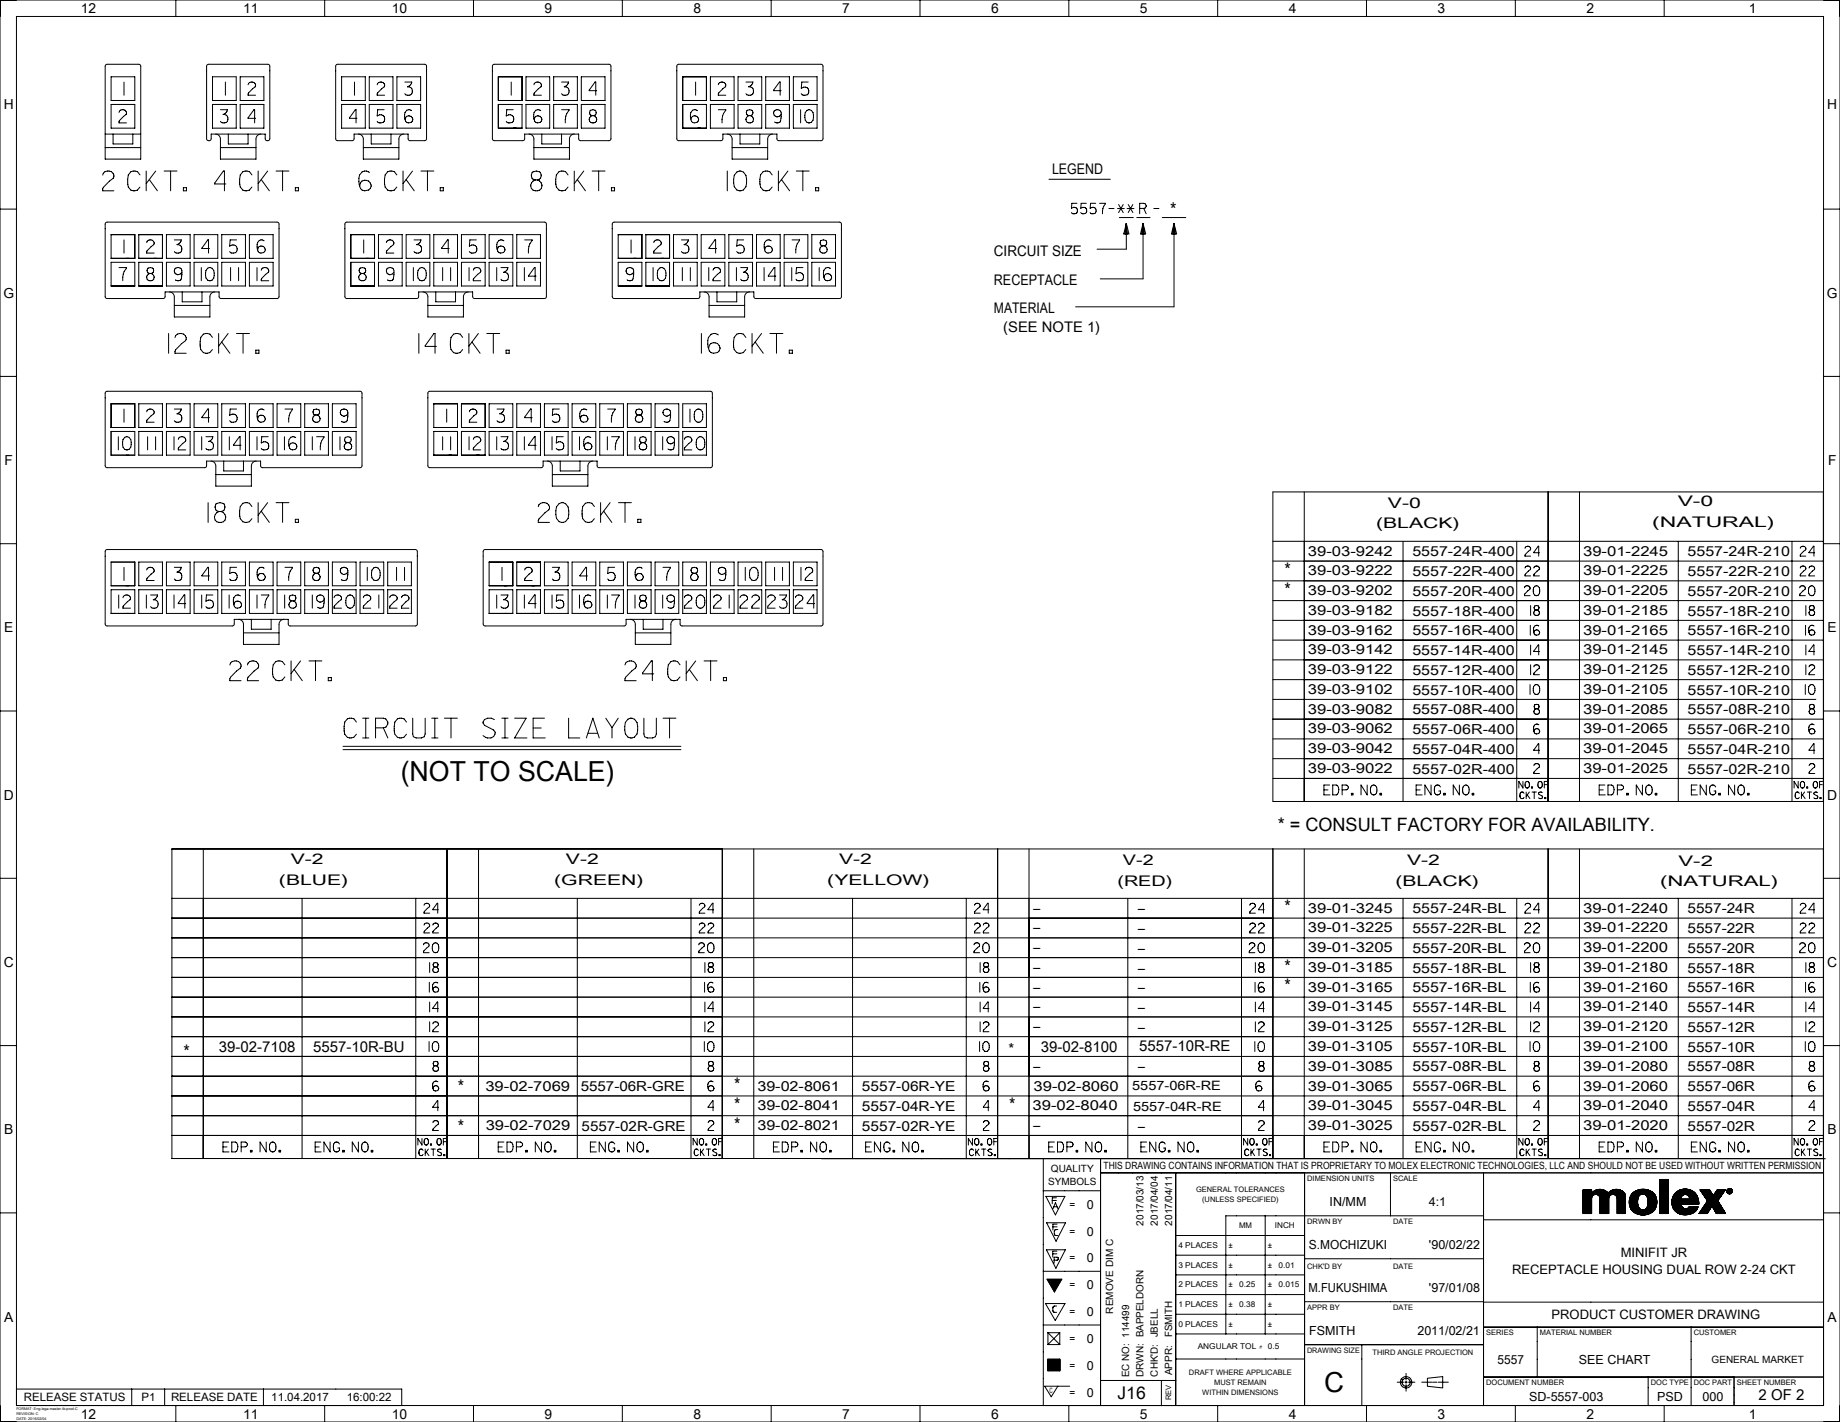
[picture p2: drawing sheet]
<svg xmlns="http://www.w3.org/2000/svg" width="559mm" height="432mm" viewBox="0 0 559 432" stroke-linecap="round" stroke-linejoin="round" font-family="sans-serif">
<defs><g id="words">
<g font-size="8.4">
<text x="121.7" y="237.1">(NOT TO SCALE)</text>
<text x="402.2" y="422.8">C</text>
</g>
<text font-size="5.7" x="355.3" y="65.5">*</text>
<g font-size="5.6">
<text x="390.1" y="174.9">*</text>
<text x="390.1" y="180.9">*</text>
<text x="388.1" y="252.3">* = CONSULT FACTORY FOR AVAILABILITY.</text>
<text x="390.1" y="277.4">*</text>
<text x="390.1" y="295.4">*</text>
<text x="390.1" y="301.4">*</text>
<text x="55.8" y="321.2">*</text>
<text x="139.1" y="332">*</text>
<text x="222.9" y="331.4">*</text>
<text x="222.9" y="337.4">*</text>
<text x="306.5" y="337.4">*</text>
<text x="139.1" y="344">*</text>
<text x="222.9" y="343.4">*</text>
</g>
<text font-size="5.3" x="339.4" y="424.9">J16</text>
<text font-size="4.6" x="534.1" y="425.2">2 OF 2</text>
<g font-size="4.5">
<text x="66.5" y="319.6">39-02-7108</text>
<text x="95.1" y="319.5">5557-10R-BU</text>
<text x="306.3" y="320.2">*</text>
<text x="316.1" y="319.3">39-02-8100</text>
<text x="346" y="319.3">5557-10R-RE</text>
</g>
<g font-size="4.4">
<text x="319.5" y="53">LEGEND</text>
<text x="301.9" y="77.6">CIRCUIT SIZE</text>
<text x="301.9" y="86.6">RECEPTACLE</text>
<text x="301.9" y="95.1">MATERIAL</text>
<text x="304.7" y="100.7">(SEE NOTE 1)</text>
<text x="421.5" y="154.1">V-0</text>
<text x="509.5" y="153.7">V-0</text>
<text x="417.9" y="160.4">(BLACK)</text>
<text x="501.8" y="160">(NATURAL)</text>
<text x="88.3" y="262.4">V-2</text>
<text x="171.9" y="262.4">V-2</text>
<text x="254.8" y="262.4">V-2</text>
<text x="341" y="262.7">V-2</text>
<text x="427.3" y="262.7">V-2</text>
<text x="509.8" y="262.8">V-2</text>
<text x="84.7" y="268.7">(BLUE)</text>
<text x="168.3" y="268.7">(GREEN)</text>
<text x="251.3" y="268.7">(YELLOW)</text>
<text x="339.4" y="269">(RED)</text>
<text x="423.8" y="269">(BLACK)</text>
<text x="504.1" y="269.2">(NATURAL)</text>
</g>
<g font-size="4.2">
<text x="24.5" y="4">12</text>
<text x="73.8" y="4">11</text>
<text x="119" y="4">10</text>
<text x="165.4" y="4">9</text>
<text x="210.6" y="4">8</text>
<text x="255.8" y="4">7</text>
<text x="301" y="4">6</text>
<text x="346.2" y="4">5</text>
<text x="391.4" y="4">4</text>
<text x="436.6" y="4">3</text>
<text x="481.8" y="4">2</text>
<text x="531.1" y="4">1</text>
<text x="1.1" y="33.2">H</text>
<text x="554.9" y="33.2">H</text>
<text x="1" y="90.4">G</text>
<text x="554.8" y="90.4">G</text>
<text x="1.4" y="141.2">F</text>
<text x="555.2" y="141.2">F</text>
<text x="397.2" y="168.7">39-03-9242</text>
<text x="428.9" y="168.9">5557-24R-400</text>
<text x="480.8" y="168.7">39-01-2245</text>
<text x="512.5" y="168.9">5557-24R-210</text>
<text x="397.2" y="174.7">39-03-9222</text>
<text x="428.9" y="174.9">5557-22R-400</text>
<text x="480.8" y="174.7">39-01-2225</text>
<text x="512.5" y="174.9">5557-22R-210</text>
<text x="397.2" y="180.7">39-03-9202</text>
<text x="428.9" y="180.9">5557-20R-400</text>
<text x="480.8" y="180.7">39-01-2205</text>
<text x="512.5" y="180.9">5557-20R-210</text>
<text x="397.2" y="186.7">39-03-9182</text>
<text x="428.9" y="186.9">5557-18R-400</text>
<text x="480.8" y="186.7">39-01-2185</text>
<text x="512.5" y="186.9">5557-18R-210</text>
<text x="1.3" y="192">E</text>
<text x="397.2" y="192.7">39-03-9162</text>
<text x="428.9" y="192.9">5557-16R-400</text>
<text x="480.8" y="192.7">39-01-2165</text>
<text x="512.5" y="192.9">5557-16R-210</text>
<text x="555.1" y="192">E</text>
<text x="397.2" y="198.7">39-03-9142</text>
<text x="428.9" y="198.9">5557-14R-400</text>
<text x="480.8" y="198.7">39-01-2145</text>
<text x="512.5" y="198.9">5557-14R-210</text>
<text x="397.2" y="204.7">39-03-9122</text>
<text x="428.9" y="204.9">5557-12R-400</text>
<text x="480.8" y="204.7">39-01-2125</text>
<text x="512.5" y="204.9">5557-12R-210</text>
<text x="397.2" y="210.7">39-03-9102</text>
<text x="428.9" y="210.9">5557-10R-400</text>
<text x="480.8" y="210.7">39-01-2105</text>
<text x="512.5" y="210.9">5557-10R-210</text>
<text x="397.2" y="216.7">39-03-9082</text>
<text x="428.9" y="216.9">5557-08R-400</text>
<text x="480.8" y="216.7">39-01-2085</text>
<text x="512.5" y="216.9">5557-08R-210</text>
<text x="397.2" y="222.7">39-03-9062</text>
<text x="428.9" y="222.9">5557-06R-400</text>
<text x="480.8" y="222.7">39-01-2065</text>
<text x="512.5" y="222.9">5557-06R-210</text>
<text x="397.2" y="228.7">39-03-9042</text>
<text x="428.9" y="228.9">5557-04R-400</text>
<text x="480.8" y="228.7">39-01-2045</text>
<text x="512.5" y="228.9">5557-04R-210</text>
<text x="397.2" y="234.7">39-03-9022</text>
<text x="428.9" y="234.9">5557-02R-400</text>
<text x="480.8" y="234.7">39-01-2025</text>
<text x="512.5" y="234.9">5557-02R-210</text>
<text x="1.1" y="242.8">D</text>
<text x="554.9" y="242.8">D</text>
<text x="313.6" y="277.1">-</text>
<text x="345.3" y="277.3">-</text>
<text x="397.2" y="277.1">39-01-3245</text>
<text x="428.9" y="277.3">5557-24R-BL</text>
<text x="480.8" y="277.1">39-01-2240</text>
<text x="512.5" y="277.3">5557-24R</text>
<text x="313.6" y="283.1">-</text>
<text x="345.3" y="283.3">-</text>
<text x="397.2" y="283.1">39-01-3225</text>
<text x="428.9" y="283.3">5557-22R-BL</text>
<text x="480.8" y="283.1">39-01-2220</text>
<text x="512.5" y="283.3">5557-22R</text>
<text x="1.1" y="293.6">C</text>
<text x="313.6" y="289.1">-</text>
<text x="345.3" y="289.3">-</text>
<text x="397.2" y="289.1">39-01-3205</text>
<text x="428.9" y="289.3">5557-20R-BL</text>
<text x="480.8" y="289.1">39-01-2200</text>
<text x="512.5" y="289.3">5557-20R</text>
<text x="554.9" y="293.6">C</text>
<text x="313.6" y="295.1">-</text>
<text x="345.3" y="295.3">-</text>
<text x="397.2" y="295.1">39-01-3185</text>
<text x="428.9" y="295.3">5557-18R-BL</text>
<text x="480.8" y="295.1">39-01-2180</text>
<text x="512.5" y="295.3">5557-18R</text>
<text x="313.6" y="301.1">-</text>
<text x="345.3" y="301.3">-</text>
<text x="397.2" y="301.1">39-01-3165</text>
<text x="428.9" y="301.3">5557-16R-BL</text>
<text x="480.8" y="301.1">39-01-2160</text>
<text x="512.5" y="301.3">5557-16R</text>
<text x="313.6" y="307.1">-</text>
<text x="345.3" y="307.3">-</text>
<text x="397.2" y="307.1">39-01-3145</text>
<text x="428.9" y="307.3">5557-14R-BL</text>
<text x="480.8" y="307.1">39-01-2140</text>
<text x="512.5" y="307.3">5557-14R</text>
<text x="313.6" y="313.1">-</text>
<text x="345.3" y="313.3">-</text>
<text x="397.2" y="313.1">39-01-3125</text>
<text x="428.9" y="313.3">5557-12R-BL</text>
<text x="480.8" y="313.1">39-01-2120</text>
<text x="512.5" y="313.3">5557-12R</text>
<text x="397.2" y="319.1">39-01-3105</text>
<text x="428.9" y="319.3">5557-10R-BL</text>
<text x="480.8" y="319.1">39-01-2100</text>
<text x="512.5" y="319.3">5557-10R</text>
<text x="313.6" y="325.1">-</text>
<text x="345.3" y="325.3">-</text>
<text x="397.2" y="325.1">39-01-3085</text>
<text x="428.9" y="325.3">5557-08R-BL</text>
<text x="480.8" y="325.1">39-01-2080</text>
<text x="512.5" y="325.3">5557-08R</text>
<text x="147.4" y="331.1">39-02-7069</text>
<text x="176.4" y="331.3">5557-06R-GRE</text>
<text x="230" y="331.1">39-02-8061</text>
<text x="261.8" y="331.3">5557-06R-YE</text>
<text x="313.9" y="331.2">39-02-8060</text>
<text x="397.2" y="331.1">39-01-3065</text>
<text x="428.9" y="331.3">5557-06R-BL</text>
<text x="480.8" y="331.1">39-01-2060</text>
<text x="512.5" y="331.3">5557-06R</text>
<text x="230" y="337.1">39-02-8041</text>
<text x="261.8" y="337.3">5557-04R-YE</text>
<text x="313.6" y="337.1">39-02-8040</text>
<text x="397.2" y="337.1">39-01-3045</text>
<text x="428.9" y="337.3">5557-04R-BL</text>
<text x="480.8" y="337.1">39-01-2040</text>
<text x="512.5" y="337.3">5557-04R</text>
<text x="1.3" y="344.4">B</text>
<text x="147.5" y="343.1">39-02-7029</text>
<text x="176.6" y="343.3">5557-02R-GRE</text>
<text x="230" y="343.1">39-02-8021</text>
<text x="261.8" y="343.3">5557-02R-YE</text>
<text x="313.6" y="343.1">-</text>
<text x="345.3" y="343.3">-</text>
<text x="397.2" y="343.1">39-01-3025</text>
<text x="428.9" y="343.3">5557-02R-BL</text>
<text x="480.8" y="343.1">39-01-2020</text>
<text x="512.5" y="343.3">5557-02R</text>
<text x="555.1" y="344.4">B</text>
<text x="1.3" y="401.6">A</text>
<text x="555.1" y="401.6">A</text>
<text x="24.5" y="430.8">12</text>
<text x="73.8" y="430.8">11</text>
<text x="119" y="430.8">10</text>
<text x="165.4" y="430.8">9</text>
<text x="210.6" y="430.8">8</text>
<text x="255.8" y="430.8">7</text>
<text x="301" y="430.8">6</text>
<text x="346.2" y="430.8">5</text>
<text x="391.4" y="430.8">4</text>
<text x="436.6" y="430.8">3</text>
<text x="481.8" y="430.8">2</text>
<text x="531.1" y="430.8">1</text>
</g>
<g font-size="3.9">
<text x="343.9" y="331">5557-06R-RE</text>
<text x="344.1" y="337.2">5557-04R-RE</text>
<text x="492.2" y="381.8">MINIFIT JR</text>
<text x="459.2" y="386.8">RECEPTACLE HOUSING DUAL ROW 2-24 CKT</text>
<text x="471.2" y="400.6">PRODUCT CUSTOMER DRAWING</text>
</g>
<g font-size="3.8">
<text x="330.1" y="367">0</text>
<text x="403.8" y="366.2">IN/MM</text>
<text x="433.9" y="366.2">4:1</text>
<text x="330.1" y="375.2">0</text>
<text x="330.1" y="383.3">0</text>
<text x="397.5" y="379.3">S.MOCHIZUKI</text>
<text x="434" y="379.2">'90/02/22</text>
<text x="330.1" y="391.5">0</text>
<text x="397.4" y="392.3">M.FUKUSHIMA</text>
<text x="434" y="392.3">'97/01/08</text>
<text x="330.1" y="399.6">0</text>
<text x="330.1" y="407.8">0</text>
<text x="397.5" y="405.4">FSMITH</text>
<text x="430.5" y="405.3">2011/02/21</text>
<text x="330.1" y="415.9">0</text>
<text x="454.8" y="414.1">5557</text>
<text x="479.5" y="414.1">SEE CHART</text>
<text x="330.1" y="424.1">0</text>
<text x="464.4" y="425.5">SD-5557-003</text>
<text x="503.3" y="425.5">PSD</text>
<text x="517.1" y="425.5">000</text>
</g>
<g font-size="3.5">
<text x="7.2" y="425.6">RELEASE STATUS</text>
<text x="43" y="425.6">P1</text>
<text x="51.9" y="425.6">RELEASE DATE</text>
<text x="82.4" y="425.6">11.04.2017</text>
<text x="105.3" y="425.6">16:00:22</text>
</g>
<g font-size="3">
<text x="318.3" y="359.7">SYMBOLS</text>
<text x="319.2" y="355.9">QUALITY</text>
<text x="335.2" y="355.1">THIS DRAWING CONTAINS INFORMATION THAT IS PROPRIETARY TO MOLEX ELECTRONIC TECHNOLOGIES, LLC AND SHOULD NOT BE USED WITHOUT WRITTEN PERMISSION</text>
<text x="324.8" y="366.7">=</text>
<text x="324.8" y="374.9">=</text>
<text x="347.3" y="372.1" transform="rotate(-90 347.3 372.1)">2017/03/13</text>
<text x="351.6" y="372.1" transform="rotate(-90 351.6 372.1)">2017/04/04</text>
<text x="356" y="372.1" transform="rotate(-90 356 372.1)">2017/04/11</text>
<text x="324.8" y="383.1">=</text>
<text x="324.8" y="391.2">=</text>
<text x="324.8" y="399.4">=</text>
<text x="338.1" y="398.9" transform="rotate(-90 338.1 398.9)">REMOVE DIM C</text>
<text x="324.8" y="407.5">=</text>
<text x="356" y="406.1" transform="rotate(-90 356 406.1)">FSMITH</text>
<text x="519.8" y="413.9">GENERAL MARKET</text>
<text x="324.8" y="415.7">=</text>
<text x="342.9" y="418.2" transform="rotate(-90 342.9 418.2)">EC NO: 114499</text>
<text x="347.3" y="418.2" transform="rotate(-90 347.3 418.2)">DRWN: BAPPELDORN</text>
<text x="351.6" y="418" transform="rotate(-90 351.6 418)">CHK'D: JBELL</text>
<text x="356" y="417.6" transform="rotate(-90 356 417.6)">APPR:</text>
<text x="324.8" y="423.8">=</text>
</g>
<g font-size="2.4">
<text x="376.3" y="373">MM</text>
<text x="387.2" y="373">INCH</text>
<text x="357.9" y="379">4 PLACES</text>
<text x="357.9" y="385">3 PLACES</text>
<text x="388.3" y="385">0.01</text>
<text x="357.9" y="390.9">2 PLACES</text>
<text x="376.4" y="390.9">0.25</text>
<text x="388.3" y="390.9">0.015</text>
<text x="357.9" y="396.9">1 PLACES</text>
<text x="376.4" y="396.9">0.38</text>
<text x="357.9" y="402.9">0 PLACES</text>
<text x="363.8" y="409.7">ANGULAR TOL</text>
<text x="385" y="409.7">0.5</text>
</g>
<g font-size="2.3">
<text x="397" y="358.6">DIMENSION UNITS</text>
<text x="423.1" y="358.6">SCALE</text>
<text x="363.2" y="362.1">GENERAL TOLERANCES</text>
<text x="365.1" y="364.9">(UNLESS SPECIFIED)</text>
<text x="397" y="371.6">DRWN BY</text>
<text x="423.1" y="371.6">DATE</text>
<text x="373.1" y="379">±</text>
<text x="385" y="379">±</text>
<text x="373.1" y="385">±</text>
<text x="385" y="385">±</text>
<text x="397" y="385.2">CHK'D BY</text>
<text x="423.1" y="385.2">DATE</text>
<text x="373.1" y="390.9">±</text>
<text x="385" y="390.9">±</text>
<text x="373.1" y="396.9">±</text>
<text x="385" y="396.9">±</text>
<text x="397" y="397.7">APPR BY</text>
<text x="423.1" y="397.7">DATE</text>
<text x="373.1" y="402.9">±</text>
<text x="385" y="402.9">±</text>
<text x="451.4" y="405.5">SERIES</text>
<text x="467.7" y="405.4">MATERIAL NUMBER</text>
<text x="514.4" y="405.5">CUSTOMER</text>
<text x="397" y="410.8">DRAWING SIZE</text>
<text x="416.8" y="411.3">THIRD ANGLE PROJECTION</text>
<text x="361.1" y="417.7">DRAFT WHERE APPLICABLE</text>
<text x="355.7" y="425.3" transform="rotate(-90 355.7 425.3)">REV</text>
<text x="365.1" y="423.5">WITHIN DIMENSIONS</text>
<text x="368.7" y="420.6">MUST REMAIN</text>
<text x="451.4" y="420.6">DOCUMENT NUMBER</text>
<text x="501.4" y="420.6">DOC TYPE</text>
<text x="514.4" y="420.6">DOC PART</text>
<text x="527.4" y="420.6">SHEET NUMBER</text>
</g>
<text font-size="2.2" x="318.8" y="422.9">C</text>
<text font-size="2" x="382.4" y="409.7">±</text>
<g font-size="1.1">
<text x="5" y="428.3">FORMAT: Eng-lega-master-tb-prod-C</text>
<text x="5" y="429.7">REVISION: C</text>
<text x="5" y="431.1">DATE: 2016/02/04</text>
</g>
</g></defs>
<g fill="none" stroke="#000" stroke-width=".3">
<path d="M0 0h558.8v431.8h-558.8zM5 5h548.8v421.8h-548.8zM32.1 19.7l.4-.2h9.6l.6 .4v28.4h-10.8v-28.2zM53.4 0v5M62.9 19.7l.4-.2h18l.5 .2 .1 22.4-.2 .5-.6 .1-.5-.3-.1-1.7h-16.4l-.1 1.8-.5 .2-.6-.2-.2-22.4zM98.6 0v5M102.1 19.7l.4-.2 26.8 .2 .2 .4-.1 22.4-.5 .2h-4.6l-.3-.5-.1-1.5h-16.4v1.5l-.4 .5-4.9-.1-.3-.5v-22zM143.8 0v5M149.7 19.7l.4-.2 35.2 .1 .2 .5-.1 22.3-.5 .3h-8.7l-.4-.5-.1-1.5h-16.4v1.5l-.4 .5-9.1-.1-.3-.5v-22zM189 0v5M205.7 19.7l.4-.2 43.5 .1 .3 .5v22.3l-.6 .3h-12.8l-.5-.5-.1-1.5h-16.4v1.5l-.5 .5-13.1-.1-.4-.5v-22zM234.2 0v5"/>
<path d="M279.4 0v5M324.6 0v5M369.8 0v5M415 0v5M460.2 0v5M505.4 0v5M33.7 23.3h7.2v7.2h-7.2zM33.7 31.7h7.2v7.2h-7.2zM36.1 34.1a1.12 1.12 0 0 1 1.4-.8 1.12 1.12 0 0 1 .8 1.5l-2 1.8-.2 .7h2.3M37.7 24.9v4M64.5 23.3h7.2v7.2h-7.2zM64.5 31.7h7.2v7.2h-7.2z"/>
<path d="M66.9 33.3h2.2a1.76 1.76 0 0 1-1.3 1.5 1.29 1.29 0 0 1 1.4 1.7 1.29 1.29 0 0 1-2.3 .3M68.5 24.9v4M72.9 23.3h7.2v7.2h-7.2zM72.9 31.7h7.2v7.2h-7.2zM75.3 25.7a1.12 1.12 0 0 1 1.4-.8 1.12 1.12 0 0 1 .8 1.5l-2 1.8-.2 .7h2.3M77.6 35.9h-2.3l1.8-2.6h.2v4M103.7 23.3h7.2v7.2h-7.2zM103.7 31.7h7.2v7.2h-7.2zM107.7 24.9v4M108.4 35.9h-2.3l1.8-2.6h.2v4M112.1 23.3h7.2v7.2h-7.2zM112.1 31.7h7.2v7.2h-7.2z"/>
<path d="M114.5 25.7a1.12 1.12 0 0 1 1.4-.8 1.12 1.12 0 0 1 .8 1.5l-2 1.8-.2 .7h2.3M116.7 33.3h-2l-.2 1.9a1.42 1.42 0 0 1 2.2 .2 1.28 1.28 0 0 1-.4 1.8 1.28 1.28 0 0 1-1.8-.4M120.5 23.3h7.2v7.2h-7.2zM120.5 31.7h7.2v7.2h-7.2zM122.9 24.9h2.2a1.76 1.76 0 0 1-1.3 1.5 1.29 1.29 0 0 1 1.4 1.7 1.29 1.29 0 0 1-2.3 .3M125 33.6a1.28 1.28 0 0 0-1.5-.1 2.93 2.93 0 0 0 0 3.7h1.4a1.14 1.14 0 0 0-.3-2 1.14 1.14 0 0 0-1.6 1.1M151.3 23.3h7.2v7.2h-7.2zM151.3 31.7h7.2v7.2h-7.2zM155.3 24.9v4M155.9 33.3h-2l-.2 1.9a1.42 1.42 0 0 1 2.2 .2 1.28 1.28 0 0 1-.4 1.8 1.28 1.28 0 0 1-1.8-.4M159.7 23.3h7.2v7.2h-7.2zM159.7 31.7h7.2v7.2h-7.2z"/>
<path d="M162.1 25.7a1.12 1.12 0 0 1 1.4-.8 1.12 1.12 0 0 1 .8 1.5l-2 1.8-.2 .7h2.3M164.2 33.6a1.28 1.28 0 0 0-1.5-.1 2.93 2.93 0 0 0 0 3.7h1.4a1.14 1.14 0 0 0-.3-2 1.14 1.14 0 0 0-1.6 1.1M168.1 23.3h7.2v7.2h-7.2zM168.1 31.7h7.2v7.2h-7.2zM170.5 24.9h2.2a1.76 1.76 0 0 1-1.3 1.5 1.29 1.29 0 0 1 1.4 1.7 1.29 1.29 0 0 1-2.3 .3M170.5 33.3h2.3a5.6 5.6 0 0 0-1.1 4M176.5 23.3h7.2v7.2h-7.2zM176.5 31.7h7.2v7.2h-7.2zM179.9 35.1a1.12 1.12 0 0 0-.8 1.7 1.12 1.12 0 0 0 1.9 0 1.12 1.12 0 0 0-.7-1.7M179.9 35.1h.4M179.9 35.1l-.5-.1a.99 .99 0 0 1 0-1.5l.7-.2 .6 .2a.92 .92 0 0 1 .3 .9 .92 .92 0 0 1-.7 .7M181.2 27.5h-2.3l1.8-2.6h.2v4"/>
<path d="M207.3 23.3h7.2v7.2h-7.2zM207.3 31.7h7.2v7.2h-7.2zM211.3 24.9v4M211.8 33.6a1.28 1.28 0 0 0-1.5-.1 2.93 2.93 0 0 0 0 3.7h1.4a1.14 1.14 0 0 0-.3-2 1.14 1.14 0 0 0-1.6 1.1M215.7 23.3h7.2v7.2h-7.2zM215.7 31.7h7.2v7.2h-7.2zM218.1 25.7a1.12 1.12 0 0 1 1.4-.8 1.12 1.12 0 0 1 .8 1.5l-2 1.8-.2 .7h2.3M218.1 33.3h2.3a5.6 5.6 0 0 0-1.1 4M224.1 23.3h7.2v7.2h-7.2zM224.1 31.7h7.2v7.2h-7.2zM226.5 24.9h2.2a1.76 1.76 0 0 1-1.3 1.5 1.29 1.29 0 0 1 1.4 1.7 1.29 1.29 0 0 1-2.3 .3M227.5 35.1a1.12 1.12 0 0 0-.8 1.7 1.12 1.12 0 0 0 1.9 0 1.12 1.12 0 0 0-.7-1.7"/>
<path d="M227.5 35.1h.4M227.5 35.1l-.5-.1a.99 .99 0 0 1 0-1.5l.7-.2 .6 .2a.92 .92 0 0 1 .3 .9 .92 .92 0 0 1-.7 .7M232.5 23.3h7.2v7.2h-7.2zM232.5 31.7h7.2v7.2h-7.2zM237.2 27.5h-2.3l1.8-2.6h.2v4M237.2 34.8a1.26 1.26 0 0 1-2.1 .2 1.15 1.15 0 0 1 .7-1.7 1.15 1.15 0 0 1 1.4 1v1.2a1.82 1.82 0 0 1-.5 1.7l-.8 .1-.6-.3M240.9 23.3h7.2v7.2h-7.2zM240.9 31.7h7.2v7.2h-7.2zM243.1 33.3v4M245.1 33.5l.8-.2a2.46 2.46 0 0 1 .5 3.9l-.8 .1a1.8 1.8 0 0 1-1.2-2.3l.2-.8zM245.5 24.9h-2l-.2 1.9a1.42 1.42 0 0 1 2.2 .2 1.28 1.28 0 0 1-.4 1.8 1.28 1.28 0 0 1-1.8-.4M31.2 53.2a1.74 1.74 0 0 1 1.9-1.3 1.74 1.74 0 0 1 1.5 1.8l-.2 .4-3 2.8-.2 .5v.5h3.4"/>
<path d="M31.9 44.8h10.8M31.9 40.7h10.8M34.3 40.7v3h6v-3M42.5 53.1l-.7-1-.8-.2-1.2 .2-.8 1-.2 1.3a3.8 3.8 0 0 0 1 3.3 2.06 2.06 0 0 0 2.7-.9M44.4 51.9v6M45.3 54.5l2.5 3.4M47.3 51.9l-2.9 3.9M49.8 51.9h4M51.8 51.9v6M55.7 57h.9v.9h-.9zM65.4 40.7a1.5 1.5 0 0 1 1.5 1.5v6.1h10.8l.1-6.4 .5-.9 .9-.3M66.9 44.8h10.8"/>
<path d="M68.6 55.9h-3.4l2.6-4h.4v6M69.3 40.7v3h6v-3M76.5 53.1l-.7-1-.8-.2-1.2 .2-.8 1-.2 1.3a3.8 3.8 0 0 0 1 3.3 2.06 2.06 0 0 0 2.7-.9M78.4 51.9v6M79.3 54.5l2.5 3.4M81.3 51.9l-2.9 3.9M83.8 51.9h4M85.8 51.9v6M89.7 57h.9v.9h-.9zM108.8 40.7a1.5 1.5 0 0 1 1.5 1.5v6.1h10.8l.1-6.4 .5-.9 .9-.3M110.3 44.8h10.8M112.2 52.4a1.92 1.92 0 0 0-2.2-.2 4.4 4.4 0 0 0-.5 5l.5 .5 .7 .2 1.3-.2a1.71 1.71 0 0 0-.4-2.9 1.71 1.71 0 0 0-2.4 1.7"/>
<path d="M112.7 40.7v3h6v-3M120.5 53.1l-.7-1-.8-.2-1.2 .2-.8 1-.2 1.3a3.8 3.8 0 0 0 1 3.3 2.06 2.06 0 0 0 2.7-.9M122.4 51.9v6M123.3 54.5l2.5 3.4M125.3 51.9l-2.9 3.9M127.8 51.9h4M129.8 51.9v6M133.7 57h.9v.9h-.9zM160.6 40.7a1.5 1.5 0 0 1 1.5 1.5v6.1h10.8l.1-6.4 .5-.9 .9-.3M162.1 44.8h10.8M162.6 54.6l-.8-.2a1.49 1.49 0 0 1 .1-2.2l1-.3 .9 .3a1.38 1.38 0 0 1 .5 1.4 1.38 1.38 0 0 1-1.1 1M162.6 54.6a1.68 1.68 0 0 0-1.1 2.6 1.68 1.68 0 0 0 2.8 0 1.68 1.68 0 0 0-1.1-2.6"/>
<path d="M162.6 54.6h.6M164.5 40.7v3h6v-3M172.5 53.1l-.7-1-.8-.2-1.2 .2-.8 1-.2 1.3a3.8 3.8 0 0 0 1 3.3 2.06 2.06 0 0 0 2.7-.9M174.4 51.9v6M175.3 54.5l2.5 3.4M177.3 51.9l-2.9 3.9M179.8 51.9h4M181.8 51.9v6M185.7 57h.9v.9h-.9zM220.8 40.7a1.5 1.5 0 0 1 1.5 1.5v6.1h10.8l.1-6.4 .5-.9 .9-.3M220.9 51.9v6M222.3 44.8h10.8"/>
<path d="M223.8 52.2l1.2-.3a2.83 2.83 0 0 1 1.7 3.6l-.2 1.2-.8 1-.7 .2-1.2-.2-.8-1-.2-1.2 .2-2.3zM224.7 40.7v3h6v-3M234.5 53.1l-.7-1-.8-.2-1.2 .2-.8 1-.2 1.3a3.8 3.8 0 0 0 1 3.3 2.06 2.06 0 0 0 2.7-.9M236.4 51.9v6M237.3 54.5l2.5 3.4M239.3 51.9l-2.9 3.9M241.8 51.9h4M243.8 51.9v6M247.7 57h.9v.9h-.9zM318.6 54.4h18.6M0 63.5h5M32.1 67.6l.4-.2 51.9 .1 .3 .5v22.3l-.6 .3h-17l-.5-.4-.1-1.6h-16.4v1.6l-.5 .4h-17.3l-.4-.6v-22z"/>
<path d="M33.7 71.2h7.2v7.2h-7.2zM33.7 79.6h7.2v7.2h-7.2zM37.7 72.8v4M42.1 79.6h7.2v7.2h-7.2zM42.1 71.2h7.2v7.2h-7.2zM44.5 73.7a1.12 1.12 0 0 1 1.4-.8 1.12 1.12 0 0 1 .8 1.4l-2 1.9-.2 .6h2.3M50.5 79.6h7.2v7.2h-7.2zM50.5 71.2h7.2v7.2h-7.2zM52.9 72.8h2.2a1.76 1.76 0 0 1-1.3 1.5 1.29 1.29 0 0 1 1.4 1.7 1.29 1.29 0 0 1-2.3 .4M58.9 79.6h7.2v7.2h-7.2zM58.9 71.2h7.2v7.2h-7.2zM63.6 75.5h-2.3l1.8-2.7h.2v4"/>
<path d="M67.3 79.6h7.2v7.2h-7.2zM67.3 71.2h7.2v7.2h-7.2zM71.9 72.8h-2l-.2 1.9a1.42 1.42 0 0 1 2.2 .2 1.28 1.28 0 0 1-.4 1.8 1.28 1.28 0 0 1-1.8-.3M75.7 79.6h7.2v7.2h-7.2zM75.7 71.2h7.2v7.2h-7.2zM80.2 73.1a1.28 1.28 0 0 0-1.5-.1 2.93 2.93 0 0 0 0 3.7h1.4a1.14 1.14 0 0 0-.3-1.9 1.14 1.14 0 0 0-1.6 1.1M104.9 67.6l.4-.2 60.2 .1 .4 .5v22.2l-.6 .4h-21.2l-.5-.4-.1-1.6h-16.4v1.6l-.5 .4h-21.5l-.4-.6v-22zM106.5 79.6h7.2v7.2h-7.2zM106.5 71.2h7.2v7.2h-7.2zM110.5 72.8v4M114.9 79.6h7.2v7.2h-7.2zM114.9 71.2h7.2v7.2h-7.2z"/>
<path d="M117.3 73.7a1.12 1.12 0 0 1 1.4-.8 1.12 1.12 0 0 1 .8 1.4l-2 1.9-.2 .6h2.3M123.3 71.2h7.2v7.2h-7.2zM123.3 79.6h7.2v7.2h-7.2zM125.7 72.8h2.2a1.76 1.76 0 0 1-1.3 1.5 1.29 1.29 0 0 1 1.4 1.7 1.29 1.29 0 0 1-2.3 .4M131.7 79.6h7.2v7.2h-7.2zM131.7 71.2h7.2v7.2h-7.2zM136.4 75.5h-2.3l1.8-2.7h.2v4M140.1 79.6h7.2v7.2h-7.2zM140.1 71.2h7.2v7.2h-7.2zM144.7 72.8h-2l-.2 1.9a1.42 1.42 0 0 1 2.2 .2 1.28 1.28 0 0 1-.4 1.8 1.28 1.28 0 0 1-1.8-.3M148.5 71.2h7.2v7.2h-7.2zM148.5 79.6h7.2v7.2h-7.2z"/>
<path d="M153 73.1a1.28 1.28 0 0 0-1.5-.1 2.93 2.93 0 0 0 0 3.7h1.4a1.14 1.14 0 0 0-.3-1.9 1.14 1.14 0 0 0-1.6 1.1M156.9 79.6h7.2v7.2h-7.2zM156.9 71.2h7.2v7.2h-7.2zM159.3 72.8h2.3a5.6 5.6 0 0 0-1.1 4M186.1 67.6l.4-.2 68.6 .1 .4 .5v22.2l-.6 .4h-25.4l-.5-.4-.1-1.6h-16.4v1.6l-.5 .4h-25.7l-.4-.6v-22zM187.7 79.6h7.2v7.2h-7.2zM187.7 71.2h7.2v7.2h-7.2zM191.7 72.8v4M196.1 79.6h7.2v7.2h-7.2zM196.1 71.2h7.2v7.2h-7.2zM198.5 73.7a1.12 1.12 0 0 1 1.4-.8 1.12 1.12 0 0 1 .8 1.4l-2 1.9-.2 .6h2.3M204.5 79.6h7.2v7.2h-7.2z"/>
<path d="M204.5 71.2h7.2v7.2h-7.2zM206.9 72.8h2.2a1.76 1.76 0 0 1-1.3 1.5 1.29 1.29 0 0 1 1.4 1.7 1.29 1.29 0 0 1-2.3 .4M212.9 79.6h7.2v7.2h-7.2zM212.9 71.2h7.2v7.2h-7.2zM217.6 75.5h-2.3l1.8-2.7h.2v4M221.3 79.6h7.2v7.2h-7.2zM221.3 71.2h7.2v7.2h-7.2zM225.9 72.8h-2l-.2 1.9a1.42 1.42 0 0 1 2.2 .2 1.28 1.28 0 0 1-.4 1.8 1.28 1.28 0 0 1-1.8-.3M229.7 71.2h7.2v7.2h-7.2zM229.7 79.6h7.2v7.2h-7.2zM234.2 73.1a1.28 1.28 0 0 0-1.5-.1 2.93 2.93 0 0 0 0 3.7h1.4a1.14 1.14 0 0 0-.3-1.9 1.14 1.14 0 0 0-1.6 1.1M238.1 79.6h7.2v7.2h-7.2z"/>
<path d="M238.1 71.2h7.2v7.2h-7.2zM240.5 72.8h2.3a5.6 5.6 0 0 0-1.1 4M246.5 79.6h7.2v7.2h-7.2zM246.5 71.2h7.2v7.2h-7.2zM249.9 74.6a1.12 1.12 0 0 0-.8 1.8 1.12 1.12 0 0 0 1.9 0 1.12 1.12 0 0 0-.7-1.8M249.9 74.6l-.5-.1a.99 .99 0 0 1 0-1.5l.7-.2 .6 .2a.92 .92 0 0 1 .3 1 .92 .92 0 0 1-.7 .6M249.9 74.6h.4M327.1 61.7h-1.6l-.1 1.5a1.13 1.13 0 0 1 1.7 .2 1.02 1.02 0 0 1-.3 1.4 1.02 1.02 0 0 1-1.4-.3M329.9 61.7h-1.6l-.1 1.5a1.13 1.13 0 0 1 1.7 .2 1.02 1.02 0 0 1-.3 1.4 1.02 1.02 0 0 1-1.4-.3M332.7 61.7h-1.5l-.1 1.5a1.13 1.13 0 0 1 1.6 .2 1.02 1.02 0 0 1-.2 1.4 1.02 1.02 0 0 1-1.4-.3M333.9 61.7l1.8 .2a3.9 3.9 0 0 0-.9 3M336.8 63.3h1.5"/>
<path d="M339.4 63.3h2M339.7 62.1l1.4 2.5M339.9 66.1h4.3M341.1 62.1l-1.4 2.5M342.1 67.9l.8 3.1h-.5M342.1 67.9v3.1h-.4zM342.1 67.9l-.8 3.1h1.1M342.1 67.9l.3 3.1M342.1 67.9v7.8h-8.9M342.3 63.3h2.1M342.6 62.1l1.4 2.5M344 62.1l-1.4 2.5"/>
<path d="M345.2 66.1h4.1M346.1 63.3h1.3M347.1 67.9l.8 3.1h-.4M347.1 67.9v3.1h-.3zM347.1 67.9v16.8h-13M347.1 67.9l-.7 3.1h1.1M347.1 67.9l.4 3.1M347.4 63.3l.7 1.6M347.4 63.3l.4-.1 .3-.5-.3-.8-1.7-.2v3.2M350.4 63.3h1.6M353 66.1h7.1M356.5 67.9v25.3h-29.8"/>
<path d="M356.5 67.9l-.7 3.1h1.1M356.5 67.9l.4 3.1M356.5 67.9l.1 3.1h-.4zM356.5 67.9l.8 3.1h-.4M553.8 63.5h5M36.1 81.2h2.3a5.6 5.6 0 0 0-1.1 4M45.5 83a1.12 1.12 0 0 0-.8 1.8 1.12 1.12 0 0 0 1.9 0 1.12 1.12 0 0 0-.7-1.8M45.5 83h.4M45.5 83l-.5-.1a.99 .99 0 0 1 0-1.5l.7-.2 .6 .2a.92 .92 0 0 1 .3 1 .92 .92 0 0 1-.7 .6M51.4 88.6a1.5 1.5 0 0 1 1.5 1.5v6.1h10.8l.1-6.4 .5-.8 .9-.4M52.9 92.7h10.8M55.2 82.7a1.26 1.26 0 0 1-2.1 .2 1.15 1.15 0 0 1 .7-1.7 1.15 1.15 0 0 1 1.4 1v1.2a1.82 1.82 0 0 1-.5 1.7l-.8 .1-.6-.2"/>
<path d="M55.3 88.6v3h6v-3M61.1 81.2v4M63.1 81.4l.8-.2a2.46 2.46 0 0 1 .5 3.9l-.8 .1a1.8 1.8 0 0 1-1.2-2.3l.2-.8zM70 81.2v4M72.5 81.2v4M78 81.2v4M79.3 82.1a1.12 1.12 0 0 1 1.4-.8 1.12 1.12 0 0 1 .8 1.4l-2 1.9-.2 .6h2.3M109.9 83a1.12 1.12 0 0 0-.8 1.8 1.12 1.12 0 0 0 1.9 0 1.12 1.12 0 0 0-.7-1.8M109.9 83h.4M109.9 83l-.5-.1a.99 .99 0 0 1 0-1.5l.7-.2 .6 .2a.92 .92 0 0 1 .3 1 .92 .92 0 0 1-.7 .6M119.6 82.7a1.26 1.26 0 0 1-2.1 .2 1.15 1.15 0 0 1 .7-1.7 1.15 1.15 0 0 1 1.4 1v1.2a1.82 1.82 0 0 1-.5 1.7l-.8 .1-.6-.2M125.5 81.2v4"/>
<path d="M127.5 81.4l.8-.2a2.46 2.46 0 0 1 .5 3.9l-.8 .1a1.8 1.8 0 0 1-1.2-2.3l.2-.8zM128.4 88.6a1.5 1.5 0 0 1 1.5 1.5v6.1h10.8l.1-6.4 .5-.8 .9-.4M129.9 92.7h10.8M132.3 88.6v3h6v-3M134.4 81.2v4M136.9 81.2v4M142.4 81.2v4M143.7 82.1a1.12 1.12 0 0 1 1.4-.8 1.12 1.12 0 0 1 .8 1.4l-2 1.9-.2 .6h2.3M150.8 81.2v4M152.1 81.2h2.2a1.76 1.76 0 0 1-1.3 1.5 1.29 1.29 0 0 1 1.4 1.7 1.29 1.29 0 0 1-2.3 .4M159.2 81.2v4M162.8 83.9h-2.3l1.8-2.7h.2v4"/>
<path d="M192.4 82.7a1.26 1.26 0 0 1-2.1 .2 1.15 1.15 0 0 1 .7-1.7 1.15 1.15 0 0 1 1.4 1v1.2a1.82 1.82 0 0 1-.5 1.7l-.8 .1-.6-.2M198.3 81.2v4M200.3 81.4l.8-.2a2.46 2.46 0 0 1 .5 3.9l-.8 .1a1.8 1.8 0 0 1-1.2-2.3l.2-.8zM207.2 81.2v4M209.7 81.2v4M213.8 88.6a1.5 1.5 0 0 1 1.5 1.5v6.1h10.8l.1-6.4 .5-.8 .9-.4M215.2 81.2v4M215.3 92.7h10.8M216.5 82.1a1.12 1.12 0 0 1 1.4-.8 1.12 1.12 0 0 1 .8 1.4l-2 1.9-.2 .6h2.3M217.7 88.6v3h6v-3M223.6 81.2v4M224.9 81.2h2.2a1.76 1.76 0 0 1-1.3 1.5 1.29 1.29 0 0 1 1.4 1.7 1.29 1.29 0 0 1-2.3 .4"/>
<path d="M232 81.2v4M235.6 83.9h-2.3l1.8-2.7h.2v4M240.4 81.2v4M243.9 81.2h-2l-.2 1.9a1.42 1.42 0 0 1 2.2 .2 1.28 1.28 0 0 1-.4 1.8 1.28 1.28 0 0 1-1.8-.3M248.8 81.2v4M252.2 81.5a1.28 1.28 0 0 0-1.5-.1 2.93 2.93 0 0 0 0 3.7h1.4a1.14 1.14 0 0 0-.3-1.9 1.14 1.14 0 0 0-1.6 1.1M0 114.3h5M32.1 119l.4-.2h77l.4 .6v22.2l-.6 .4h-29.6l-.5-.4-.1-1.6h-16.4v1.5l-.5 .5h-29.9l-.4-.6v-22zM51.2 101.3v6M53.1 102.5a1.74 1.74 0 0 1 2-1.2 1.74 1.74 0 0 1 1.4 1.7l-.1 .4-3.1 2.8-.2 .5v.6h3.4M64.5 102.5l-.7-1-.8-.2-1.2 .2-.8 1-.2 1.3a3.8 3.8 0 0 0 1 3.3 2.06 2.06 0 0 0 2.7-1M66.4 101.3v6"/>
<path d="M67.3 103.9l2.5 3.4M69.3 101.3l-2.9 3.8M71.8 101.3h4M73.8 101.3v6M77.7 106.3h.9v1h-.9zM127.2 101.3v6M130.1 119l.4-.2h85.4l.4 .6v22.1l-.6 .5h-33.8l-.5-.4-.1-1.6h-16.4v1.5l-.5 .5h-34l-.5-.6v-22zM132.5 105.2h-3.4l2.7-3.9h.3v6M140.5 102.5l-.7-1-.8-.2-1.2 .2-.8 1-.2 1.3a3.8 3.8 0 0 0 1 3.3 2.06 2.06 0 0 0 2.7-1M142.4 101.3v6M143.3 103.9l2.5 3.4M145.3 101.3l-2.9 3.8"/>
<path d="M147.8 101.3h4M149.8 101.3v6M153.7 106.3h.9v1h-.9zM213 101.3v6M218.2 101.7a1.92 1.92 0 0 0-2.3-.2 4.4 4.4 0 0 0-.5 5.1l.5 .5 .8 .2 1.2-.3a1.71 1.71 0 0 0-.3-2.9 1.71 1.71 0 0 0-2.4 1.7M226.5 102.5l-.7-1-.8-.2-1.2 .2-.8 1-.2 1.3a3.8 3.8 0 0 0 1 3.3 2.06 2.06 0 0 0 2.7-1M228.4 101.3v6M229.3 103.9l2.5 3.4M231.3 101.3l-2.9 3.8M233.8 101.3h4M235.8 101.3v6M239.7 106.3h.9v1h-.9z"/>
<path d="M553.8 114.3h5M33.7 122.6h7.2v7.2h-7.2zM33.7 131h7.2v7.2h-7.2zM35.9 132.6v4M37.7 124.2v4M37.9 132.8l.8-.2a2.46 2.46 0 0 1 .5 3.9l-.8 .1a1.8 1.8 0 0 1-1.2-2.3l.2-.8zM42.1 131h7.2v7.2h-7.2zM42.1 122.6h7.2v7.2h-7.2zM44.5 125a1.12 1.12 0 0 1 1.4-.8 1.12 1.12 0 0 1 .8 1.5l-2 1.8-.2 .7h2.3M44.8 132.6v4M47.3 132.6v4M50.5 131h7.2v7.2h-7.2z"/>
<path d="M50.5 122.6h7.2v7.2h-7.2zM52.8 132.6v4M52.9 124.2h2.2a1.76 1.76 0 0 1-1.3 1.5 1.29 1.29 0 0 1 1.4 1.7 1.29 1.29 0 0 1-2.3 .3M54.1 133.4a1.12 1.12 0 0 1 1.4-.8 1.12 1.12 0 0 1 .8 1.5l-2 1.8-.2 .7h2.3M58.9 131h7.2v7.2h-7.2zM58.9 122.6h7.2v7.2h-7.2zM61.2 132.6v4M62.5 132.6h2.2a1.76 1.76 0 0 1-1.3 1.5 1.29 1.29 0 0 1 1.4 1.7 1.29 1.29 0 0 1-2.3 .3M63.6 126.8h-2.3l1.8-2.6h.2v4M67.3 131h7.2v7.2h-7.2zM67.3 122.6h7.2v7.2h-7.2zM69.6 132.6v4"/>
<path d="M71.9 124.2h-2l-.2 1.9a1.42 1.42 0 0 1 2.2 .2 1.28 1.28 0 0 1-.4 1.8 1.28 1.28 0 0 1-1.8-.4M73.2 135.2h-2.3l1.8-2.6h.2v4M75.7 131h7.2v7.2h-7.2zM75.7 122.6h7.2v7.2h-7.2zM78 132.6v4M80.2 124.5a1.28 1.28 0 0 0-1.5-.1 2.93 2.93 0 0 0 0 3.7h1.4a1.14 1.14 0 0 0-.3-2 1.14 1.14 0 0 0-1.6 1.1M81.5 132.6h-2l-.2 1.9a1.42 1.42 0 0 1 2.2 .2 1.28 1.28 0 0 1-.4 1.8 1.28 1.28 0 0 1-1.8-.4M84.1 131h7.2v7.2h-7.2zM84.1 122.6h7.2v7.2h-7.2zM86.4 132.6v4M86.5 124.2h2.3a5.6 5.6 0 0 0-1.1 4M89.8 132.9a1.28 1.28 0 0 0-1.5-.1 2.93 2.93 0 0 0 0 3.7h1.4a1.14 1.14 0 0 0-.3-2 1.14 1.14 0 0 0-1.6 1.1"/>
<path d="M92.5 131h7.2v7.2h-7.2zM92.5 122.6h7.2v7.2h-7.2zM94.8 132.6v4M95.9 126a1.12 1.12 0 0 0-.8 1.7 1.12 1.12 0 0 0 1.9 0 1.12 1.12 0 0 0-.7-1.7M95.9 126l-.5-.1a.99 .99 0 0 1 0-1.5l.7-.2 .6 .2a.92 .92 0 0 1 .3 .9 .92 .92 0 0 1-.7 .7M95.9 126h.4M96.1 132.6h2.3a5.6 5.6 0 0 0-1.1 4M100.9 122.6h7.2v7.2h-7.2zM100.9 131h7.2v7.2h-7.2zM103.2 132.6v4M105.5 134.4a1.12 1.12 0 0 0-.8 1.7 1.12 1.12 0 0 0 1.9 0 1.12 1.12 0 0 0-.7-1.7M105.5 134.4l-.5-.1a.99 .99 0 0 1 0-1.5l.7-.2 .6 .2a.92 .92 0 0 1 .3 .9 .92 .92 0 0 1-.7 .7"/>
<path d="M105.5 134.4h.4M105.6 125.7a1.26 1.26 0 0 1-2.1 .2 1.15 1.15 0 0 1 .7-1.7 1.15 1.15 0 0 1 1.4 1v1.2a1.82 1.82 0 0 1-.5 1.7l-.8 .1-.6-.3M131.7 131h7.2v7.2h-7.2zM131.7 122.6h7.2v7.2h-7.2zM134.4 132.6v4M135.7 124.2v4M136.9 132.6v4M140.1 131h7.2v7.2h-7.2zM140.1 122.6h7.2v7.2h-7.2zM142.4 132.6v4M142.5 125a1.12 1.12 0 0 1 1.4-.8 1.12 1.12 0 0 1 .8 1.5l-2 1.8-.2 .7h2.3M143.7 133.4a1.12 1.12 0 0 1 1.4-.8 1.12 1.12 0 0 1 .8 1.5l-2 1.8-.2 .7h2.3"/>
<path d="M148.5 131h7.2v7.2h-7.2zM148.5 122.6h7.2v7.2h-7.2zM150.8 132.6v4M150.9 124.2h2.2a1.76 1.76 0 0 1-1.3 1.5 1.29 1.29 0 0 1 1.4 1.7 1.29 1.29 0 0 1-2.3 .3M152.1 132.6h2.2a1.76 1.76 0 0 1-1.3 1.5 1.29 1.29 0 0 1 1.4 1.7 1.29 1.29 0 0 1-2.3 .3M156.9 131h7.2v7.2h-7.2zM156.9 122.6h7.2v7.2h-7.2zM159.2 132.6v4M161.6 126.8h-2.3l1.8-2.6h.2v4M162.8 135.2h-2.3l1.8-2.6h.2v4M165.3 131h7.2v7.2h-7.2zM165.3 122.6h7.2v7.2h-7.2z"/>
<path d="M167.6 132.6v4M169.9 124.2h-2l-.2 1.9a1.42 1.42 0 0 1 2.2 .2 1.28 1.28 0 0 1-.4 1.8 1.28 1.28 0 0 1-1.8-.4M171.1 132.6h-2l-.2 1.9a1.42 1.42 0 0 1 2.2 .2 1.28 1.28 0 0 1-.4 1.8 1.28 1.28 0 0 1-1.8-.4M173.7 122.6h7.2v7.2h-7.2zM173.7 131h7.2v7.2h-7.2zM176 132.6v4M178.2 124.5a1.28 1.28 0 0 0-1.5-.1 2.93 2.93 0 0 0 0 3.7h1.4a1.14 1.14 0 0 0-.3-2 1.14 1.14 0 0 0-1.6 1.1M179.4 132.9a1.28 1.28 0 0 0-1.5-.1 2.93 2.93 0 0 0 0 3.7h1.4a1.14 1.14 0 0 0-.3-2 1.14 1.14 0 0 0-1.6 1.1M182.1 122.6h7.2v7.2h-7.2zM182.1 131h7.2v7.2h-7.2zM184.4 132.6v4M184.5 124.2h2.3a5.6 5.6 0 0 0-1.1 4"/>
<path d="M185.7 132.6h2.3a5.6 5.6 0 0 0-1.1 4M190.5 131h7.2v7.2h-7.2zM190.5 122.6h7.2v7.2h-7.2zM192.8 132.6v4M193.9 126l-.5-.1a.99 .99 0 0 1 0-1.5l.7-.2 .6 .2a.92 .92 0 0 1 .3 .9 .92 .92 0 0 1-.7 .7M193.9 126a1.12 1.12 0 0 0-.8 1.7 1.12 1.12 0 0 0 1.9 0 1.12 1.12 0 0 0-.7-1.7M193.9 126h.4M195.1 134.4l-.5-.1a.99 .99 0 0 1 0-1.5l.7-.2 .6 .2a.92 .92 0 0 1 .3 .9 .92 .92 0 0 1-.7 .7M195.1 134.4a1.12 1.12 0 0 0-.8 1.7 1.12 1.12 0 0 0 1.9 0 1.12 1.12 0 0 0-.7-1.7M195.1 134.4h.4M198.9 131h7.2v7.2h-7.2zM198.9 122.6h7.2v7.2h-7.2z"/>
<path d="M201.2 132.6v4M203.6 125.7a1.26 1.26 0 0 1-2.1 .2 1.15 1.15 0 0 1 .7-1.7 1.15 1.15 0 0 1 1.4 1v1.2a1.82 1.82 0 0 1-.5 1.7l-.8 .1-.6-.3M204.8 134.1a1.26 1.26 0 0 1-2.1 .2 1.15 1.15 0 0 1 .7-1.7 1.15 1.15 0 0 1 1.4 1v1.2a1.82 1.82 0 0 1-.5 1.7l-.8 .1-.6-.3M207.3 122.6h7.2v7.2h-7.2zM207.3 131h7.2v7.2h-7.2zM207.8 133.4a1.12 1.12 0 0 1 1.4-.8 1.12 1.12 0 0 1 .8 1.5l-2 1.8-.2 .7h2.3M209.5 124.2v4M211.5 124.4l.8-.2a2.46 2.46 0 0 1 .5 3.9l-.8 .1a1.8 1.8 0 0 1-1.2-2.3l.2-.8zM212.1 132.8l.8-.2a2.46 2.46 0 0 1 .5 3.9l-.8 .1a1.8 1.8 0 0 1-1.2-2.3l.2-.8zM63.2 152.6v6M64 140a1.5 1.5 0 0 1 1.5 1.5v6.1h10.8l.1-6.4 .5-.9 .9-.3M65.5 144.1h10.8"/>
<path d="M66.5 155.3a1.68 1.68 0 0 0-1.1 2.6 1.68 1.68 0 0 0 2.8 0 1.68 1.68 0 0 0-1.1-2.6M66.5 155.3l-.7-.2a1.49 1.49 0 0 1 0-2.2l1-.3 1 .3a1.38 1.38 0 0 1 .5 1.4 1.38 1.38 0 0 1-1.2 1M66.5 155.3h.6M67.9 140v3h6v-3M76.5 153.8l-.7-1-.8-.2-1.2 .2-.8 1-.2 1.3a3.8 3.8 0 0 0 1 3.3 2.06 2.06 0 0 0 2.7-.9M78.4 152.6v6M79.3 155.2l2.5 3.4M81.3 152.6l-2.9 3.9M83.8 152.6h4M85.8 152.6v6M89.7 157.7h.9v.9h-.9zM163.5 153.9a1.74 1.74 0 0 1 1.9-1.3 1.74 1.74 0 0 1 1.5 1.8l-.2 .4-3 2.8-.2 .5v.5h3.4"/>
<path d="M166.2 140a1.5 1.5 0 0 1 1.5 1.5v6.1h10.8l.1-6.4 .5-.9 .9-.3M167.7 144.1h10.8M169.8 152.9l1.2-.3a2.83 2.83 0 0 1 1.7 3.6l-.2 1.2-.8 1-.7 .2-1.2-.2-.8-1-.2-1.2 .2-2.3zM170.1 140v3h6v-3M180.5 153.8l-.7-1-.8-.2-1.2 .2-.8 1-.2 1.3a3.8 3.8 0 0 0 1 3.3 2.06 2.06 0 0 0 2.7-.9M182.4 152.6v6M183.3 155.2l2.5 3.4M185.3 152.6l-2.9 3.9M187.8 152.6h4M189.8 152.6v6M193.7 157.7h.9v.9h-.9zM396.1 149.4v94"/>
<path d="M470.2 149.4v94M479.7 149.4v94M553.7 149.4h-167.1v94h167.1v-94M0 165.1h5M32.1 167.1l.4-.2h93.8l.4 .6v22.1l-.6 .5h-38l-.5-.4-.1-1.6h-16.4v1.6l-.6 .4h-38.1l-.5-.6v-22zM33.7 170.7h7.2v7.2h-7.2zM33.7 179.1h7.2v7.2h-7.2zM37.7 172.3v4M42.1 170.7h7.2v7.2h-7.2zM42.1 179.1h7.2v7.2h-7.2zM44.5 173.1a1.12 1.12 0 0 1 1.4-.8 1.12 1.12 0 0 1 .8 1.4l-2 1.9-.2 .7h2.3M50.5 170.7h7.2v7.2h-7.2z"/>
<path d="M50.5 179.1h7.2v7.2h-7.2zM52.9 172.3h2.2a1.76 1.76 0 0 1-1.3 1.4 1.29 1.29 0 0 1 1.4 1.8 1.29 1.29 0 0 1-2.3 .3M58.9 170.7h7.2v7.2h-7.2zM58.9 179.1h7.2v7.2h-7.2zM63.6 174.9h-2.3l1.8-2.6h.2v4M67.3 170.7h7.2v7.2h-7.2zM67.3 179.1h7.2v7.2h-7.2zM71.9 172.3h-2l-.2 1.9a1.42 1.42 0 0 1 2.2 .2 1.28 1.28 0 0 1-.4 1.8 1.28 1.28 0 0 1-1.8-.4M75.7 170.7h7.2v7.2h-7.2zM75.7 179.1h7.2v7.2h-7.2zM80.2 172.6a1.28 1.28 0 0 0-1.5-.2 2.93 2.93 0 0 0 0 3.7h1.4a1.14 1.14 0 0 0-.3-1.9 1.14 1.14 0 0 0-1.6 1.1M84.1 170.7h7.2v7.2h-7.2z"/>
<path d="M84.1 179.1h7.2v7.2h-7.2zM86.5 172.3h2.3a5.6 5.6 0 0 0-1.1 4M92.5 170.7h7.2v7.2h-7.2zM92.5 179.1h7.2v7.2h-7.2zM95.9 174.1a1.12 1.12 0 0 0-.8 1.7 1.12 1.12 0 0 0 1.9 0 1.12 1.12 0 0 0-.7-1.7M95.9 174.1h.4M95.9 174.1l-.5-.2a.99 .99 0 0 1 0-1.5l.7-.1 .6 .1a.92 .92 0 0 1 .3 1 .92 .92 0 0 1-.7 .7M100.9 170.7h7.2v7.2h-7.2zM100.9 179.1h7.2v7.2h-7.2zM105.6 173.7a1.26 1.26 0 0 1-2.1 .2 1.15 1.15 0 0 1 .7-1.6 1.15 1.15 0 0 1 1.4 1v1.1a1.82 1.82 0 0 1-.5 1.7l-.8 .2-.6-.3M109.3 170.7h7.2v7.2h-7.2zM109.3 179.1h7.2v7.2h-7.2z"/>
<path d="M111.5 172.3v4M113.5 172.5l.8-.2a2.46 2.46 0 0 1 .5 3.8l-.8 .2a1.8 1.8 0 0 1-1.2-2.4l.2-.8zM117.7 170.7h7.2v7.2h-7.2zM117.7 179.1h7.2v7.2h-7.2zM120.4 172.3v4M122.9 172.3v4M146.9 167.1l.4-.2h102.2l.4 .6v22.1l-.6 .5h-42.2l-.5-.4-.1-1.6h-16.4v1.6l-.6 .4h-42.3l-.5-.6v-22zM148.5 170.7h7.2v7.2h-7.2zM148.5 179.1h7.2v7.2h-7.2zM152.5 172.3v4M156.9 170.7h7.2v7.2h-7.2zM156.9 179.1h7.2v7.2h-7.2z"/>
<path d="M159.3 173.1a1.12 1.12 0 0 1 1.4-.8 1.12 1.12 0 0 1 .8 1.4l-2 1.9-.2 .7h2.3M165.3 170.7h7.2v7.2h-7.2zM165.3 179.1h7.2v7.2h-7.2zM167.7 172.3h2.2a1.76 1.76 0 0 1-1.3 1.4 1.29 1.29 0 0 1 1.4 1.8 1.29 1.29 0 0 1-2.3 .3M173.7 170.7h7.2v7.2h-7.2zM173.7 179.1h7.2v7.2h-7.2zM178.4 174.9h-2.3l1.8-2.6h.2v4M182.1 170.7h7.2v7.2h-7.2zM182.1 179.1h7.2v7.2h-7.2zM186.7 172.3h-2l-.2 1.9a1.42 1.42 0 0 1 2.2 .2 1.28 1.28 0 0 1-.4 1.8 1.28 1.28 0 0 1-1.8-.4M190.5 170.7h7.2v7.2h-7.2zM190.5 179.1h7.2v7.2h-7.2z"/>
<path d="M195 172.6a1.28 1.28 0 0 0-1.5-.2 2.93 2.93 0 0 0 0 3.7h1.4a1.14 1.14 0 0 0-.3-1.9 1.14 1.14 0 0 0-1.6 1.1M198.9 170.7h7.2v7.2h-7.2zM198.9 179.1h7.2v7.2h-7.2zM201.3 172.3h2.3a5.6 5.6 0 0 0-1.1 4M207.3 170.7h7.2v7.2h-7.2zM207.3 179.1h7.2v7.2h-7.2zM210.7 174.1l-.5-.2a.99 .99 0 0 1 0-1.5l.7-.1 .6 .1a.92 .92 0 0 1 .3 1 .92 .92 0 0 1-.7 .7M210.7 174.1a1.12 1.12 0 0 0-.8 1.7 1.12 1.12 0 0 0 1.9 0 1.12 1.12 0 0 0-.7-1.7M210.7 174.1h.4M215.7 170.7h7.2v7.2h-7.2zM215.7 179.1h7.2v7.2h-7.2zM220.4 173.7a1.26 1.26 0 0 1-2.1 .2 1.15 1.15 0 0 1 .7-1.6 1.15 1.15 0 0 1 1.4 1v1.1a1.82 1.82 0 0 1-.5 1.7l-.8 .2-.6-.3"/>
<path d="M224.1 170.7h7.2v7.2h-7.2zM224.1 179.1h7.2v7.2h-7.2zM226.3 172.3v4M228.3 172.5l.8-.2a2.46 2.46 0 0 1 .5 3.8l-.8 .2a1.8 1.8 0 0 1-1.2-2.4l.2-.8zM232.5 170.7h7.2v7.2h-7.2zM232.5 179.1h7.2v7.2h-7.2zM235.2 172.3v4M237.7 172.3v4M240.9 170.7h7.2v7.2h-7.2zM240.9 179.1h7.2v7.2h-7.2zM243.2 172.3v4M244.5 173.1a1.12 1.12 0 0 1 1.4-.8 1.12 1.12 0 0 1 .8 1.4l-2 1.9-.2 .7h2.3"/>
<path d="M386.6 164.4h167.1M386.6 176.4h167.1M386.6 170.4h167.1M426.1 164.4v79M460.6 164.4v79M463 178.5a.84 .84 0 0 1 1-.6 .84 .84 0 0 1 .6 1.1l-1.5 1.4-.1 .5h1.7M463.1 172.5a.84 .84 0 0 1 1.1-.6 .84 .84 0 0 1 .5 1.1l-1.5 1.4-.1 .5h1.7M463.1 166.5a.84 .84 0 0 1 1.1-.6 .84 .84 0 0 1 .5 1.1l-1.5 1.4-.1 .5h1.7M465.8 172.5a.84 .84 0 0 1 1.1-.6 .84 .84 0 0 1 .5 1.1l-1.5 1.4-.1 .5h1.7M466.1 178l.6-.1a1.71 1.71 0 0 1 0 3h-.2a1.83 1.83 0 0 1-.4-2.9zM467.5 167.8h-1.7l1.3-1.9h.2v3M509.7 164.4v79"/>
<path d="M544.2 164.4v79M546.6 178.5a.84 .84 0 0 1 1-.6 .84 .84 0 0 1 .6 1.1l-1.5 1.4-.1 .5h1.7M546.7 172.5a.84 .84 0 0 1 1.1-.6 .84 .84 0 0 1 .5 1.1l-1.5 1.4-.1 .5h1.7M546.7 166.5a.84 .84 0 0 1 1.1-.6 .84 .84 0 0 1 .5 1.1l-1.5 1.4-.1 .5h1.7M549.4 172.5a.84 .84 0 0 1 1-.6 .84 .84 0 0 1 .6 1.1l-1.5 1.4-.1 .5h1.7M549.7 178l.6-.1a1.71 1.71 0 0 1 0 3h-.2a1.83 1.83 0 0 1-.4-2.9zM551.1 167.8h-1.7l1.3-1.9h.2v3M553.8 165.1h5M36 180.7v4M37.3 181.5a1.12 1.12 0 0 1 1.4-.8 1.12 1.12 0 0 1 .8 1.4l-2 1.9-.2 .7h2.3M44.4 180.7v4M45.7 180.7h2.2a1.76 1.76 0 0 1-1.3 1.4 1.29 1.29 0 0 1 1.4 1.8 1.29 1.29 0 0 1-2.3 .3"/>
<path d="M52.8 180.7v4M56.4 183.3h-2.3l1.8-2.6h.2v4M61.2 180.7v4M64.7 180.7h-2l-.2 1.9a1.42 1.42 0 0 1 2.2 .2 1.28 1.28 0 0 1-.4 1.8 1.28 1.28 0 0 1-1.8-.4M69.6 180.7v4M72.4 188.1a1.5 1.5 0 0 1 1.5 1.5v6.1h10.8l.1-6.4 .5-.9 .9-.3M73 181a1.28 1.28 0 0 0-1.5-.2 2.93 2.93 0 0 0 0 3.7h1.4a1.14 1.14 0 0 0-.3-1.9 1.14 1.14 0 0 0-1.6 1.1M73.9 192.2h10.8M76.3 188.1v3h6v-3M78 180.7v4M79.3 180.7h2.3a5.6 5.6 0 0 0-1.1 4M86.4 180.7v4"/>
<path d="M88.7 182.5a1.12 1.12 0 0 0-.8 1.7 1.12 1.12 0 0 0 1.9 0 1.12 1.12 0 0 0-.7-1.7M88.7 182.5l-.5-.2a.99 .99 0 0 1 0-1.5l.7-.1 .6 .1a.92 .92 0 0 1 .3 1 .92 .92 0 0 1-.7 .7M88.7 182.5h.4M94.8 180.7v4M98.4 182.1a1.26 1.26 0 0 1-2.1 .2 1.15 1.15 0 0 1 .7-1.6 1.15 1.15 0 0 1 1.4 1v1.1a1.82 1.82 0 0 1-.5 1.7l-.8 .2-.6-.3M101.4 181.5a1.12 1.12 0 0 1 1.4-.8 1.12 1.12 0 0 1 .8 1.4l-2 1.9-.2 .7h2.3M105.7 180.9l.8-.2a2.46 2.46 0 0 1 .5 3.8l-.8 .2a1.8 1.8 0 0 1-1.2-2.4l.2-.8zM110.3 181.5a1.12 1.12 0 0 1 1.4-.8 1.12 1.12 0 0 1 .8 1.4l-2 1.9-.2 .7h2.3M115.1 180.7v4M118.3 181.5a1.12 1.12 0 0 1 1.4-.8 1.12 1.12 0 0 1 .8 1.4l-2 1.9-.2 .7h2.3M121.9 181.5a1.12 1.12 0 0 1 1.4-.8 1.12 1.12 0 0 1 .8 1.4l-2 1.9-.2 .7h2.3M150.8 180.7v4"/>
<path d="M152.1 180.7h2.2a1.76 1.76 0 0 1-1.3 1.4 1.29 1.29 0 0 1 1.4 1.8 1.29 1.29 0 0 1-2.3 .3M159.2 180.7v4M162.8 183.3h-2.3l1.8-2.6h.2v4M167.6 180.7v4M171.1 180.7h-2l-.2 1.9a1.42 1.42 0 0 1 2.2 .2 1.28 1.28 0 0 1-.4 1.8 1.28 1.28 0 0 1-1.8-.4M176 180.7v4M179.4 181a1.28 1.28 0 0 0-1.5-.2 2.93 2.93 0 0 0 0 3.7h1.4a1.14 1.14 0 0 0-.3-1.9 1.14 1.14 0 0 0-1.6 1.1M184.4 180.7v4M185.7 180.7h2.3a5.6 5.6 0 0 0-1.1 4M191.4 188.1a1.5 1.5 0 0 1 1.5 1.5v6.1h10.8l.1-6.4 .5-.9 .9-.3M192.8 180.7v4M192.9 192.2h10.8"/>
<path d="M195.1 182.5a1.12 1.12 0 0 0-.8 1.7 1.12 1.12 0 0 0 1.9 0 1.12 1.12 0 0 0-.7-1.7M195.1 182.5l-.5-.2a.99 .99 0 0 1 0-1.5l.7-.1 .6 .1a.92 .92 0 0 1 .3 1 .92 .92 0 0 1-.7 .7M195.1 182.5h.4M195.3 188.1v3h6v-3M201.2 180.7v4M204.8 182.1a1.26 1.26 0 0 1-2.1 .2 1.15 1.15 0 0 1 .7-1.6 1.15 1.15 0 0 1 1.4 1v1.1a1.82 1.82 0 0 1-.5 1.7l-.8 .2-.6-.3M207.8 181.5a1.12 1.12 0 0 1 1.4-.8 1.12 1.12 0 0 1 .8 1.4l-2 1.9-.2 .7h2.3M212.1 180.9l.8-.2a2.46 2.46 0 0 1 .5 3.8l-.8 .2a1.8 1.8 0 0 1-1.2-2.4l.2-.8zM216.7 181.5a1.12 1.12 0 0 1 1.4-.8 1.12 1.12 0 0 1 .8 1.4l-2 1.9-.2 .7h2.3M221.5 180.7v4M224.7 181.5a1.12 1.12 0 0 1 1.4-.8 1.12 1.12 0 0 1 .8 1.4l-2 1.9-.2 .7h2.3M228.3 181.5a1.12 1.12 0 0 1 1.4-.8 1.12 1.12 0 0 1 .8 1.4l-2 1.9-.2 .7h2.3"/>
<path d="M233.1 181.5a1.12 1.12 0 0 1 1.4-.8 1.12 1.12 0 0 1 .8 1.4l-2 1.9-.2 .7h2.3M236.7 180.7h2.1a1.76 1.76 0 0 1-1.2 1.4 1.29 1.29 0 0 1 1.4 1.8 1.29 1.29 0 0 1-2.3 .3M241.5 181.5a1.12 1.12 0 0 1 1.4-.8 1.12 1.12 0 0 1 .8 1.4l-2 1.9-.2 .7h2.3M247.4 183.3h-2.3l1.8-2.6h.2v4M386.6 182.4h167.1M386.6 188.4h167.1M386.6 194.4h167.1M464.7 189.9v3M464.8 183.9v3M464.8 195.9v3M466.5 185.2a.84 .84 0 0 0-.6 1.3 .84 .84 0 0 0 1.4 0 .84 .84 0 0 0-.5-1.3M466.5 185.2h.3"/>
<path d="M466.5 185.2l-.5-.2-.1-.5 .1-.4 .7-.2 .6 .2 .1 .4-.1 .5-.5 .2M467.3 190.1l-.7-.2a1.72 1.72 0 0 0 0 3l.6-.1a.85 .85 0 0 0-.2-1.5 .85 .85 0 0 0-1.2 .8M467.5 197.8h-1.7l1.3-1.9h.2v3M548.3 189.9v3M548.4 183.9v3M548.4 195.9v3M550.1 185.2a.84 .84 0 0 0-.6 1.3 .84 .84 0 0 0 1.4 0 .84 .84 0 0 0-.5-1.3M550.1 185.2h.3M550.1 185.2l-.5-.2-.1-.5 .1-.4 .6-.2 .7 .2 .1 .4-.1 .5-.5 .2M550.9 190.1l-.7-.2a1.72 1.72 0 0 0 0 3l.6-.1a.85 .85 0 0 0-.2-1.5 .85 .85 0 0 0-1.2 .8M551.1 197.8h-1.7l1.3-1.9h.2v3M0 215.9h5"/>
<path d="M69.8 201.9a1.74 1.74 0 0 1 1.9-1.2 1.74 1.74 0 0 1 1.5 1.7l-.2 .5-3 2.8-.2 .4v.6h3.4M75.1 201.9a1.74 1.74 0 0 1 2-1.2 1.74 1.74 0 0 1 1.4 1.7l-.1 .5-3.1 2.8-.2 .4v.6h3.4M86.5 201.9l-.7-1-.8-.2-1.2 .2-.8 1-.2 1.3a3.8 3.8 0 0 0 1 3.3 2.06 2.06 0 0 0 2.7-.9M88.4 200.7v6M89.3 203.3l2.5 3.4M91.3 200.7l-2.9 3.8M93.8 200.7h4M95.8 200.7v6M99.7 205.8h.9v.9h-.9zM108.2 219.3l-.7-1-.8-.2-1.2 .2-.8 1-.2 1.3a3.8 3.8 0 0 0 1 3.3 2.06 2.06 0 0 0 2.7-.9M110.1 218.1h1.9M111.1 218.1v6"/>
<path d="M123.5 219.3l-.8-1-.8-.2-1.2 .2-.8 1-.2 1.3a3.8 3.8 0 0 0 1 3.3 2.06 2.06 0 0 0 2.8-.9M125.3 218.1v4.8l.2 .8 .9 .4h1.6l.8-.4 .3-.8v-4.8M131.1 218.1h1.9M132.1 218.1v6M135 218.1h3.9M137 218.1v6M150.1 218.5a2.25 2.25 0 0 0-3.4 .8l.5 1 2.7 1.4 .5 .6-.1 .6a2.11 2.11 0 0 1-3.6 .5M152.4 218.1h1.9M153.4 218.1v6M156.3 218.1h3.5l-3.5 6h3.7M165.4 218.1h-3.5v6h3.7M172.7 218.1v6h3.4"/>
<path d="M184 218.1l1.9 2.9M187.8 218.1l-1.9 2.9M189.8 201.9a1.74 1.74 0 0 1 1.9-1.2 1.74 1.74 0 0 1 1.5 1.7l-.2 .5-3 2.8-.2 .4v.6h3.4M190.7 218.4l1.2-.3a2.83 2.83 0 0 1 1.8 3.6l-.2 1.2-.8 .9-.8 .3-1.2-.3-.8-.9-.2-1.2 .2-2.3zM195.5 218.1v4.8l.2 .8 .9 .4h1.6l.8-.4 .3-.8v-4.8M198.5 204.6h-3.4l2.7-3.9h.3v6M201.4 218.1h3.9M203.3 218.1v6M206.5 201.9l-.7-1-.8-.2-1.2 .2-.8 1-.2 1.3a3.8 3.8 0 0 0 1 3.3 2.06 2.06 0 0 0 2.7-.9M208.4 200.7v6M209.3 203.3l2.5 3.4M211.3 200.7l-2.9 3.8"/>
<path d="M213.8 200.7h4M215.8 200.7v6M219.7 205.8h.9v.9h-.9zM386.6 200.4h167.1M386.6 206.4h167.1M386.6 212.4h164.9M386.6 218.4h167.1M464.7 207.9v3M464.8 201.9v3M465.8 202.5a.84 .84 0 0 1 1.1-.6 .84 .84 0 0 1 .5 1.1l-1.5 1.4-.1 .5h1.7M466.1 208l.6-.1a1.71 1.71 0 0 1 0 3h-.2a1.83 1.83 0 0 1-.4-2.9zM466.5 215.2h.3"/>
<path d="M466.5 215.2a.84 .84 0 0 0-.5 1.3 .84 .84 0 0 0 1.4 0 .84 .84 0 0 0-.6-1.3M466.5 215.2l-.5-.2-.1-.5 .1-.4 .7-.2 .6 .2 .1 .4-.1 .5-.5 .2M548.3 207.9v3M548.4 201.9v3M549.4 202.5a.84 .84 0 0 1 1-.6 .84 .84 0 0 1 .6 1.1l-1.5 1.4-.1 .5h1.7M549.7 208l.6-.1a1.71 1.71 0 0 1 0 3h-.2a1.83 1.83 0 0 1-.4-2.9zM550.1 215.2a.84 .84 0 0 0-.5 1.3 .84 .84 0 0 0 1.4 0 .84 .84 0 0 0-.6-1.3M550.1 215.2l-.5-.2-.1-.5 .1-.4 .7-.2 .6 .2 .1 .4-.1 .5-.5 .2M550.1 215.2h.3M553.8 215.9h5M104.2 227.6h102.6M104.2 226.6h102.6"/>
<path d="M110.1 224.1h1.9M114.1 221h2.4l.7-.2 .6-1v-.5l-.6-1-.7-.2h-2.4v6M116.4 221l1.4 3.1M131.1 224.1h1.9M152.4 224.1h1.9M161.9 221.1h2.5M178.1 224.1l2-6 1.9 6M178.5 222.7h3M185.9 221v3.1M386.6 224.4h167.1M386.6 230.4h167.1M386.6 236.4h167.1"/>
<path d="M402.1 239.9h1.2M403.8 238.4h-1.7v3h1.8M404.7 238.4h1.1a1.83 1.83 0 0 1 0 3h-1.1zM407.6 239.8l1.6-.1 .3-.7-.7-.6h-1.2v3M415.2 238.4v3l-1.9-3v3M416.7 238.5l.6-.1a1.71 1.71 0 0 1 0 3h-.3a1.83 1.83 0 0 1-.3-2.9zM430.1 239.9h1.2M431.8 238.4h-1.7v3h1.8M434.6 238.4v3l-1.9-3v3M437.5 239l-.4-.5-.7-.1a1.77 1.77 0 0 0 0 3l.7-.1 .4-.5v-.6h-.6M443.2 238.4v3l-1.9-3v3M444.7 238.5l.6-.1a1.71 1.71 0 0 1 0 3h-.3a1.83 1.83 0 0 1-.3-2.9z"/>
<path d="M462.5 237.3v2l-1.2-2v2M463.5 237.4l.2-.1a1.04 1.04 0 0 1 .8 1 1.04 1.04 0 0 1-.8 1 1.22 1.22 0 0 1-.2-1.9zM465.1 239h.3v.3h-.3zM465.8 232.5a.84 .84 0 0 1 1.1-.6 .84 .84 0 0 1 .5 1.1l-1.5 1.4-.1 .5h1.7M467.3 220.1l-.7-.2a1.81 1.81 0 0 0-.4 2.9h1a.85 .85 0 0 0-.1-1.5 .85 .85 0 0 0-1.2 .8M467.4 237.4l.2-.1a1.04 1.04 0 0 1 .8 1 1.04 1.04 0 0 1-.8 1 1.22 1.22 0 0 1-.2-1.9zM467.5 227.8h-1.7l1.4-1.9h.1v3M469 238.3h.8M470.1 237.3h-1.1v2M485.7 239.9h1.2M487.4 238.4h-1.7v3h1.8M488.3 238.4h1.1a1.83 1.83 0 0 1 0 3h-1.1z"/>
<path d="M491.2 239.8l1.6-.1 .3-.7-.7-.6h-1.2v3M498.8 238.4v3l-1.9-3v3M500.3 238.5l.6-.1a1.71 1.71 0 0 1 0 3h-.3a1.83 1.83 0 0 1-.3-2.9zM513.7 239.9h1.2M515.4 238.4h-1.7v3h1.8M518.2 238.4v3l-1.9-3v3M521.1 239l-.4-.5-.7-.1a1.77 1.77 0 0 0 0 3l.7-.1 .4-.5v-.6h-.6M526.8 238.4v3l-1.9-3v3M528.3 238.5l.6-.1a1.71 1.71 0 0 1 0 3h-.3a1.83 1.83 0 0 1-.3-2.9zM546.1 237.3v2l-1.2-2v2M547.1 237.4l.2-.1a1.04 1.04 0 0 1 .8 1 1.04 1.04 0 0 1-.8 1 1.22 1.22 0 0 1-.2-1.9zM548.7 239h.3v.3h-.3z"/>
<path d="M549.4 232.5a.84 .84 0 0 1 1.1-.6 .84 .84 0 0 1 .5 1.1l-1.5 1.4-.1 .5h1.7M550.9 220.1l-.7-.2a1.72 1.72 0 0 0 0 3l.6-.1a.85 .85 0 0 0-.2-1.5 .85 .85 0 0 0-1.2 .8M551 237.4l.2-.1a1.04 1.04 0 0 1 .8 1 1.04 1.04 0 0 1-.8 1 1.22 1.22 0 0 1-.2-1.9zM551.1 227.8h-1.7l1.3-1.9h.2v3M552.6 238.3h.8M553.7 237.3h-1.1v2M52.2 257.8h501.5v94h-501.5zM61.7 257.8v94M135.8 257.8v94M145.3 257.8v94M219.4 257.8v94M228.9 257.8v94"/>
<path d="M303 257.8v94M312.5 257.8v94M386.6 257.8v94M396.1 257.8v94M410.4 240.9h.5v.5h-.5zM419.1 240.9h.5v.5h-.5zM438.4 240.9h.5v.5h-.5zM447.1 240.9h.5v.5h-.5zM462.9 240.9l-.3-.3a.96 .96 0 0 0-1 .4 .96 .96 0 0 0 .1 1.1l.5 .4 .7-.4M463.5 240.5v2M463.8 241.4l.8 1.1M464.5 240.5l-1 1.3"/>
<path d="M465.3 240.5h1.3M465.9 240.5v2M468.4 240.7a.71 .71 0 0 0-1.2 .3l1.1 .7 .2 .4a.7 .7 0 0 1-1.3 .2M469.1 242.2h.3v.3h-.3zM470.2 257.8v94M479.7 257.8v94M494 240.9h.5v.5h-.5zM502.7 240.9h.5v.5h-.5zM522 240.9h.5v.5h-.5zM530.7 240.9h.5v.5h-.5zM546.4 240.9l-.2-.3a.96 .96 0 0 0-1 .4 .96 .96 0 0 0 .1 1.1l.5 .4 .6-.4M547.1 240.5v2"/>
<path d="M547.4 241.4l.8 1.1M548 240.5l-.9 1.3M548.9 240.5h1.3M549.5 240.5v2M552 240.7a.71 .71 0 0 0-1.2 .3l1.1 .7 .1 .4a.7 .7 0 0 1-1.2 .2M552.7 242.2h.3v.3h-.3zM0 266.7h5M52.2 278.8h501.5M52.2 272.8h501.5M91.7 272.8v79M126.3 272.8v79M128.8 274.9a.84 .84 0 0 1 1-.6 .84 .84 0 0 1 .6 1.1l-1.5 1.4-.1 .5h1.7"/>
<path d="M133.1 276.3h-1.7l1.4-2h.1v3M175.3 272.8v79M209.9 272.8v79M212.4 274.9a.84 .84 0 0 1 1-.6 .84 .84 0 0 1 .6 1.1l-1.5 1.4-.1 .5h1.7M216.7 276.3h-1.7l1.4-2h.1v3M258.9 272.8v79M293.4 272.8v79M296 274.9a.84 .84 0 0 1 1-.6 .84 .84 0 0 1 .6 1.1l-1.5 1.4-.1 .5h1.7M300.3 276.3h-1.7l1.4-2h.1v3M342.5 272.8v79M377 272.8v79M379.5 274.9a.84 .84 0 0 1 1.1-.6 .84 .84 0 0 1 .6 1.1l-1.6 1.4-.1 .5h1.7"/>
<path d="M383.9 276.3h-1.7l1.3-2h.2v3M426.1 272.8v79M460.6 272.8v79M463.1 274.9a.84 .84 0 0 1 1.1-.6 .84 .84 0 0 1 .5 1.1l-1.5 1.4-.1 .5h1.7M467.5 276.3h-1.7l1.3-2h.2v3M509.7 272.8v79M544.2 272.8v79M546.7 274.9a.84 .84 0 0 1 1.1-.6 .84 .84 0 0 1 .5 1.1l-1.5 1.4-.1 .5h1.7M551.1 276.3h-1.7l1.3-2h.2v3M553.8 266.7h5M52.2 284.8h501.5M52.2 290.8h501.5"/>
<path d="M52.2 296.8h501.5M128.6 286.9a.84 .84 0 0 1 1.1-.6 .84 .84 0 0 1 .5 1.1l-1.5 1.4-.1 .5h1.7M128.8 280.9a.84 .84 0 0 1 1-.6 .84 .84 0 0 1 .6 1.1l-1.5 1.4-.1 .5h1.7M130.4 298.3v3M130.5 292.3v3M131.4 280.9a.84 .84 0 0 1 1.1-.6 .84 .84 0 0 1 .6 1.1l-1.6 1.4-.1 .5h1.7M131.8 286.4l.6-.1a1.71 1.71 0 0 1 0 3h-.3a1.83 1.83 0 0 1-.3-2.9zM132.1 293.6a.84 .84 0 0 0-.5 1.3 .84 .84 0 0 0 1.4 0 .84 .84 0 0 0-.6-1.3M132.1 293.6l-.5-.2-.1-.5 .2-.4 .6-.2 .6 .2 .1 .4-.1 .5-.5 .2M132.1 293.6h.3M133 298.5l-.8-.2a1.72 1.72 0 0 0 0 3l.6-.1a.85 .85 0 0 0-.1-1.5 .85 .85 0 0 0-1.2 .9M212.2 286.9a.84 .84 0 0 1 1.1-.6 .84 .84 0 0 1 .5 1.1l-1.5 1.4-.1 .5h1.7"/>
<path d="M212.4 280.9a.84 .84 0 0 1 1-.6 .84 .84 0 0 1 .6 1.1l-1.5 1.4-.1 .5h1.7M214 298.3v3M214.1 292.3v3M215 280.9a.84 .84 0 0 1 1.1-.6 .84 .84 0 0 1 .5 1.1l-1.5 1.4-.1 .5h1.7M215.4 286.4l.6-.1a1.71 1.71 0 0 1 0 3h-.3a1.83 1.83 0 0 1-.3-2.9zM215.7 293.6a.84 .84 0 0 0-.5 1.3 .84 .84 0 0 0 1.4 0 .84 .84 0 0 0-.6-1.3M215.7 293.6h.3M215.7 293.6l-.5-.2-.1-.5 .2-.4 .6-.2 .6 .2 .1 .4-.1 .5-.5 .2M216.6 298.5l-.8-.2a1.72 1.72 0 0 0 0 3l.6-.1a.85 .85 0 0 0-.1-1.5 .85 .85 0 0 0-1.2 .9M295.8 286.9a.84 .84 0 0 1 1-.6 .84 .84 0 0 1 .6 1.1l-1.5 1.4-.1 .5h1.7M296 280.9a.84 .84 0 0 1 1-.6 .84 .84 0 0 1 .6 1.1l-1.5 1.4-.1 .5h1.7M297.6 298.3v3"/>
<path d="M297.7 292.3v3M298.6 280.9a.84 .84 0 0 1 1.1-.6 .84 .84 0 0 1 .5 1.1l-1.5 1.4-.1 .5h1.7M299 286.4l.5-.1a1.71 1.71 0 0 1 0 3h-.2a1.83 1.83 0 0 1-.3-2.9zM299.3 293.6a.84 .84 0 0 0-.5 1.3 .84 .84 0 0 0 1.4 0 .84 .84 0 0 0-.6-1.3M299.3 293.6h.3M299.3 293.6l-.5-.2-.1-.5 .1-.4 .7-.2 .6 .2 .1 .4-.1 .5-.5 .2M300.1 298.5l-.7-.2a1.72 1.72 0 0 0 0 3l.6-.1a.85 .85 0 0 0-.1-1.5 .85 .85 0 0 0-1.2 .9M379.4 286.9a.84 .84 0 0 1 1-.6 .84 .84 0 0 1 .6 1.1l-1.5 1.4-.1 .5h1.7M379.5 280.9a.84 .84 0 0 1 1.1-.6 .84 .84 0 0 1 .6 1.1l-1.6 1.4-.1 .5h1.7M381.2 298.3v3M381.2 292.3v3M382.2 280.9a.84 .84 0 0 1 1.1-.6 .84 .84 0 0 1 .5 1.1l-1.5 1.4-.1 .5h1.7"/>
<path d="M382.5 286.4l.6-.1a1.71 1.71 0 0 1 0 3h-.2a1.83 1.83 0 0 1-.4-2.9zM382.9 293.6a.84 .84 0 0 0-.5 1.3 .84 .84 0 0 0 1.4 0 .84 .84 0 0 0-.6-1.3M382.9 293.6h.3M382.9 293.6l-.5-.2-.1-.5 .1-.4 .7-.2 .6 .2 .1 .4-.1 .5-.5 .2M383.7 298.5l-.7-.2a1.72 1.72 0 0 0 0 3l.6-.1a.85 .85 0 0 0-.2-1.5 .85 .85 0 0 0-1.2 .9M463 286.9a.84 .84 0 0 1 1-.6 .84 .84 0 0 1 .6 1.1l-1.5 1.4-.1 .5h1.7M463.1 280.9a.84 .84 0 0 1 1.1-.6 .84 .84 0 0 1 .5 1.1l-1.5 1.4-.1 .5h1.7M464.7 298.3v3M464.8 292.3v3M465.8 280.9a.84 .84 0 0 1 1.1-.6 .84 .84 0 0 1 .5 1.1l-1.5 1.4-.1 .5h1.7M466.1 286.4l.6-.1a1.71 1.71 0 0 1 0 3h-.2a1.83 1.83 0 0 1-.4-2.9zM466.5 293.6a.84 .84 0 0 0-.6 1.3 .84 .84 0 0 0 1.4 0 .84 .84 0 0 0-.5-1.3"/>
<path d="M466.5 293.6h.3M466.5 293.6l-.5-.2-.1-.5 .1-.4 .7-.2 .6 .2 .1 .4-.1 .5-.5 .2M467.3 298.5l-.7-.2a1.72 1.72 0 0 0 0 3l.6-.1a.85 .85 0 0 0-.2-1.5 .85 .85 0 0 0-1.2 .9M546.6 286.9a.84 .84 0 0 1 1-.6 .84 .84 0 0 1 .6 1.1l-1.5 1.4-.1 .5h1.7M546.7 280.9a.84 .84 0 0 1 1.1-.6 .84 .84 0 0 1 .5 1.1l-1.5 1.4-.1 .5h1.7M548.3 298.3v3M548.4 292.3v3M549.4 280.9a.84 .84 0 0 1 1-.6 .84 .84 0 0 1 .6 1.1l-1.5 1.4-.1 .5h1.7M549.7 286.4l.6-.1a1.71 1.71 0 0 1 0 3h-.2a1.83 1.83 0 0 1-.4-2.9zM550.1 293.6a.84 .84 0 0 0-.6 1.3 .84 .84 0 0 0 1.4 0 .84 .84 0 0 0-.5-1.3M550.1 293.6h.3M550.1 293.6l-.5-.2-.1-.5 .1-.4 .6-.2 .7 .2 .1 .4-.1 .5-.5 .2"/>
<path d="M550.9 298.5l-.7-.2a1.72 1.72 0 0 0 0 3l.6-.1a.85 .85 0 0 0-.2-1.5 .85 .85 0 0 0-1.2 .9M0 317.5h5M52.2 314.8h501.5M52.2 308.8h501.5M52.2 302.8h501.5M130.3 316.3v3M130.5 304.3v3M130.5 310.3v3M131.4 310.9a.84 .84 0 0 1 1.1-.6 .84 .84 0 0 1 .6 1.1l-1.6 1.4-.1 .5h1.7M131.8 316.4l.6-.1a1.71 1.71 0 0 1 0 3h-.3a1.83 1.83 0 0 1-.3-2.9zM133.1 306.3h-1.7l1.4-2h.1v3M213.9 316.3v3"/>
<path d="M214.1 304.3v3M214.1 310.3v3M215 310.9a.84 .84 0 0 1 1.1-.6 .84 .84 0 0 1 .5 1.1l-1.5 1.4-.1 .5h1.7M215.4 316.4l.6-.1a1.71 1.71 0 0 1 0 3h-.3a1.83 1.83 0 0 1-.3-2.9zM216.7 306.3h-1.7l1.4-2h.1v3M297.5 316.3v3M297.7 304.3v3M297.7 310.3v3M298.6 310.9a.84 .84 0 0 1 1.1-.6 .84 .84 0 0 1 .5 1.1l-1.5 1.4-.1 .5h1.7M299 316.4l.5-.1a1.71 1.71 0 0 1 0 3h-.2a1.83 1.83 0 0 1-.3-2.9zM300.3 306.3h-1.7l1.4-2h.1v3M381.1 316.3v3"/>
<path d="M381.2 304.3v3M381.2 310.3v3M382.2 310.9a.84 .84 0 0 1 1.1-.6 .84 .84 0 0 1 .5 1.1l-1.5 1.4-.1 .5h1.7M382.5 316.4l.6-.1a1.71 1.71 0 0 1 0 3h-.2a1.83 1.83 0 0 1-.4-2.9zM383.9 306.3h-1.7l1.3-2h.2v3M464.7 316.3v3M464.8 304.3v3M464.8 310.3v3M465.8 310.9a.84 .84 0 0 1 1.1-.6 .84 .84 0 0 1 .5 1.1l-1.5 1.4-.1 .5h1.7M466.1 316.4l.6-.1a1.71 1.71 0 0 1 0 3h-.2a1.83 1.83 0 0 1-.4-2.9zM467.5 306.3h-1.7l1.3-2h.2v3M548.3 316.3v3"/>
<path d="M548.4 304.3v3M548.4 310.3v3M549.4 310.9a.84 .84 0 0 1 1-.6 .84 .84 0 0 1 .6 1.1l-1.5 1.4-.1 .5h1.7M549.7 316.4l.6-.1a1.71 1.71 0 0 1 0 3h-.2a1.83 1.83 0 0 1-.4-2.9zM551.1 306.3h-1.7l1.3-2h.2v3M553.8 317.5h5M52.2 338.8h501.5M52.2 320.8h501.5M52.2 332.8h501.5M52.2 326.8h501.5M132.2 323.6a.84 .84 0 0 0-.6 1.3 .84 .84 0 0 0 1.4 0 .84 .84 0 0 0-.5-1.3M132.2 323.6l-.5-.2-.1-.5 .1-.4 .6-.2 .6 .2 .2 .4-.1 .5-.5 .2"/>
<path d="M132.2 323.6h.3M133 328.5l-.7-.2a1.72 1.72 0 0 0 0 3l.6-.1a.85 .85 0 0 0-.2-1.5 .85 .85 0 0 0-1.2 .9M133.2 336.3h-1.7l1.3-2h.2v3M215.7 323.6h.4M215.7 323.6a.84 .84 0 0 0-.5 1.3 .84 .84 0 0 0 1.4 0 .84 .84 0 0 0-.5-1.3M215.7 323.6l-.4-.2-.1-.5 .1-.4 .6-.2 .6 .2 .1 .4v.5l-.5 .2M216.6 328.5l-.8-.2a1.81 1.81 0 0 0-.3 2.9h1a.85 .85 0 0 0-.2-1.5 .85 .85 0 0 0-1.2 .9M216.8 336.3h-1.7l1.3-2h.2v3M299.3 323.6h.3M299.3 323.6a.84 .84 0 0 0-.5 1.3 .84 .84 0 0 0 1.4 0 .84 .84 0 0 0-.6-1.3M299.3 323.6l-.5-.2-.1-.5 .2-.4 .6-.2 .6 .2 .1 .4-.1 .5-.5 .2M300.2 328.5l-.8-.2a1.81 1.81 0 0 0-.3 2.9h.9a.85 .85 0 0 0-.1-1.5 .85 .85 0 0 0-1.2 .9"/>
<path d="M300.4 336.3h-1.7l1.3-2h.1v3M382.9 323.6h.3M382.9 323.6a.84 .84 0 0 0-.5 1.3 .84 .84 0 0 0 1.4 0 .84 .84 0 0 0-.6-1.3M382.9 323.6l-.5-.2-.1-.5 .2-.4 .6-.2 .6 .2 .1 .4-.1 .5-.5 .2M383 328.5l-.7-.2a1.72 1.72 0 0 0 0 3l.6-.1a.85 .85 0 0 0-.2-1.5 .85 .85 0 0 0-1.2 .9M383.9 336.3h-1.7l1.4-2h.1v3M466.5 323.6h.3M466.5 323.6a.84 .84 0 0 0-.5 1.3 .84 .84 0 0 0 1.4 0 .84 .84 0 0 0-.6-1.3M466.5 323.6l-.5-.2-.1-.5 .1-.4 .7-.2 .6 .2 .1 .4-.1 .5-.5 .2M467.3 328.5l-.7-.2a1.81 1.81 0 0 0-.4 2.9h1a.85 .85 0 0 0-.1-1.5 .85 .85 0 0 0-1.2 .9M467.5 336.3h-1.7l1.4-2h.1v3M550.1 323.6h.3"/>
<path d="M550.1 323.6a.84 .84 0 0 0-.5 1.3 .84 .84 0 0 0 1.4 0 .84 .84 0 0 0-.6-1.3M550.1 323.6l-.5-.2-.1-.5 .1-.4 .7-.2 .6 .2 .1 .4-.1 .5-.5 .2M550.9 328.5l-.7-.2a1.72 1.72 0 0 0 0 3l.6-.1a.85 .85 0 0 0-.2-1.5 .85 .85 0 0 0-1.2 .9M551.1 336.3h-1.7l1.3-2h.2v3M52.2 344.8h501.5M67.7 348.3h1.2M69.4 346.8h-1.7v3h1.9M70.4 346.8h1.1a1.83 1.83 0 0 1 0 3h-1.1zM73.2 348.3l1.6-.2 .3-.7-.7-.6h-1.2v3M76.1 349.3h.4v.5h-.4zM80.8 346.8v3l-1.8-3v3M82.3 346.9l.6-.1a1.71 1.71 0 0 1 0 3h-.2a1.83 1.83 0 0 1-.4-2.9z"/>
<path d="M84.7 349.3h.5v.5h-.5zM95.7 348.3h1.2M97.4 346.8h-1.7v3h1.9M100.2 346.8v3l-1.8-3v3M103.1 347.4l-.4-.5-.7-.1a1.77 1.77 0 0 0 .1 3l.6-.1 .4-.5v-.6h-.5M104.1 349.3h.4v.5h-.4zM108.8 346.8v3l-1.8-3v3M110.3 346.9l.6-.1a1.71 1.71 0 0 1 0 3h-.2a1.83 1.83 0 0 1-.4-2.9zM112.7 349.3h.5v.5h-.5zM128.2 345.7v2l-1.3-2v2M128.5 349.3l-.3-.3a.96 .96 0 0 0-1 .4 .96 .96 0 0 0 .1 1.1l.5 .4 .7-.4M129.1 345.8l.3-.1a1.04 1.04 0 0 1 .7 1 1.04 1.04 0 0 1-.7 1 1.22 1.22 0 0 1-.3-1.9z"/>
<path d="M129.1 348.9v2M129.5 349.8l.8 1.1M130.1 348.9l-1 1.3M130.7 347.4h.3v.3h-.3zM130.9 348.9h1.3M131.5 340.9a.84 .84 0 0 1 1-.6 .84 .84 0 0 1 .6 1.1l-1.5 1.4-.1 .5h1.7M131.6 348.9v2M133 345.8l.3-.1a1.04 1.04 0 0 1 .7 1 1.04 1.04 0 0 1-.7 1 1.22 1.22 0 0 1-.3-1.9zM134 349.1a.71 .71 0 0 0-1.1 .3l1.1 .7 .1 .4a.7 .7 0 0 1-1.2 .2M134.6 346.7h.9M134.8 350.6h.3v.3h-.3zM135.8 345.7h-1.2v2"/>
<path d="M151.3 348.3h1.2M153 346.8h-1.7v3h1.8M154 346.8h1.1a1.83 1.83 0 0 1 0 3h-1.1zM156.8 348.3l1.6-.2 .3-.7-.7-.6h-1.2v3M159.6 349.3h.5v.5h-.5zM164.4 346.8v3l-1.8-3v3M165.9 346.9l.6-.1a1.71 1.71 0 0 1 0 3h-.2a1.83 1.83 0 0 1-.4-2.9zM168.3 349.3h.5v.5h-.5zM179.3 348.3h1.2M181 346.8h-1.7v3h1.8M183.8 346.8v3l-1.8-3v3M186.7 347.4l-.4-.5-.7-.1a1.77 1.77 0 0 0 .1 3l.6-.1 .4-.5v-.6h-.5"/>
<path d="M187.6 349.3h.5v.5h-.5zM192.4 346.8v3l-1.8-3v3M193.9 346.9l.6-.1a1.71 1.71 0 0 1 0 3h-.2a1.83 1.83 0 0 1-.4-2.9zM196.3 349.3h.5v.5h-.5zM211.7 345.7v2l-1.2-2v2M212.1 349.3l-.3-.3a.96 .96 0 0 0-1 .4 .96 .96 0 0 0 .1 1.1l.5 .4 .7-.4M212.7 345.8l.3-.1a1.04 1.04 0 0 1 .7 1 1.04 1.04 0 0 1-.7 1 1.22 1.22 0 0 1-.3-1.9zM212.7 348.9v2M213 349.8l.9 1.1M213.7 348.9l-1 1.3M214.3 347.4h.3v.3h-.3zM214.5 348.9h1.3"/>
<path d="M215.1 340.9a.84 .84 0 0 1 1-.6 .84 .84 0 0 1 .6 1.1l-1.5 1.4-.1 .5h1.7M215.2 348.9v2M216.6 345.8l.3-.1a1.04 1.04 0 0 1 .7 1 1.04 1.04 0 0 1-.7 1 1.22 1.22 0 0 1-.3-1.9zM217.6 349.1a.71 .71 0 0 0-1.1 .3l1 .7 .2 .4a.7 .7 0 0 1-1.2 .2M218.2 346.7h.8M218.4 350.6h.3v.3h-.3zM219.4 345.7h-1.2v2M234.9 348.3h1.2M236.6 346.8h-1.7v3h1.8M237.6 346.8h1a1.83 1.83 0 0 1 0 3h-1zM240.4 348.3l1.6-.2 .3-.7-.7-.6h-1.2v3M243.2 349.3h.5v.5h-.5z"/>
<path d="M248 346.8v3l-1.8-3v3M249.5 346.9l.6-.1a1.71 1.71 0 0 1 0 3h-.2a1.83 1.83 0 0 1-.4-2.9zM249.5 351.9h304.8M251.9 349.3h.5v.5h-.5zM262.9 348.3h1.2M264.6 346.8h-1.7v3h1.8M267.4 346.8v3l-1.8-3v3M270.3 347.4l-.4-.5-.7-.1a1.77 1.77 0 0 0 0 3l.7-.1 .4-.5v-.6h-.5M271.2 349.3h.5v.5h-.5zM276 346.8v3l-1.8-3v3M277.5 346.9l.6-.1a1.71 1.71 0 0 1 0 3h-.2a1.83 1.83 0 0 1-.4-2.9zM279.9 349.3h.5v.5h-.5z"/>
<path d="M295.3 345.7v2l-1.2-2v2M295.7 349.3l-.3-.3a.96 .96 0 0 0-1 .4 .96 .96 0 0 0 .1 1.1l.5 .4 .7-.4M296.3 345.8l.2-.1a1.04 1.04 0 0 1 .8 1 1.04 1.04 0 0 1-.8 1 1.22 1.22 0 0 1-.2-1.9zM296.3 348.9v2M296.6 349.8l.8 1.1M297.3 348.9l-1 1.3M297.9 347.4h.3v.3h-.3zM298.1 348.9h1.3M298.7 340.9a.84 .84 0 0 1 1-.6 .84 .84 0 0 1 .6 1.1l-1.6 1.4v.5h1.7M298.8 348.9v2M300.2 345.8l.2-.1a1.04 1.04 0 0 1 .8 1 1.04 1.04 0 0 1-.8 1 1.22 1.22 0 0 1-.2-1.9zM301.2 349.1a.71 .71 0 0 0-1.1 .3l1 .7 .2 .4a.7 .7 0 0 1-1.2 .2"/>
<path d="M301.8 346.7h.8M302 350.6h.3v.3h-.3zM303 345.7h-1.2v2M316.8 351.8v75M318.5 348.3h1.2M320.2 346.8h-1.7v3h1.8M321.2 346.8h1a1.83 1.83 0 0 1 0 3h-1zM324 348.3l1.6-.2 .3-.7-.7-.6h-1.2v3M326.8 349.3h.5v.5h-.5zM331.6 346.8v3l-1.8-3v3M333.1 346.9l.6-.1a1.71 1.71 0 0 1 0 3h-.2a1.83 1.83 0 0 1-.4-2.9zM334.2 351.8v75"/>
<path d="M335.5 349.3h.5v.5h-.5zM346.5 348.3h1.2M348.2 346.8h-1.7v3h1.8M351 346.8v3l-1.8-3v3M353.9 347.4l-.4-.5-.7-.1a1.77 1.77 0 0 0 0 3l.7-.1 .4-.5v-.6h-.5M354.8 349.3h.5v.5h-.5zM357.1 356.1v70.7M359.6 346.8v3l-1.8-3v3M361.1 346.9l.6-.1a1.71 1.71 0 0 1 0 3h-.2a1.83 1.83 0 0 1-.4-2.9zM363.5 349.3h.5v.5h-.5zM378.9 345.7v2l-1.2-2v2M379.3 349.3l-.3-.3a.96 .96 0 0 0-1 .4 .96 .96 0 0 0 .1 1.1l.5 .4 .7-.4"/>
<path d="M379.9 345.8l.2-.1a1.04 1.04 0 0 1 .8 1 1.04 1.04 0 0 1-.8 1 1.22 1.22 0 0 1-.2-1.9zM379.9 348.9v2M380.2 349.8l.8 1.1M380.9 348.9l-1 1.3M381.5 347.4h.3v.3h-.3zM381.7 348.9h1.3M382.2 340.9a.84 .84 0 0 1 1.1-.6 .84 .84 0 0 1 .5 1.1l-1.5 1.4-.1 .5h1.7M382.3 348.9v2M383.8 345.8l.2-.1a1.04 1.04 0 0 1 .8 1 1.04 1.04 0 0 1-.8 1 1.22 1.22 0 0 1-.2-1.9zM384.8 349.1a.71 .71 0 0 0-1.1 .3l1 .7 .2 .4a.7 .7 0 0 1-1.2 .2M385.4 346.7h.8M385.5 350.6h.4v.3h-.4z"/>
<path d="M386.6 345.7h-1.2v2M396.2 356.1v70.7M402.1 348.3h1.2M403.8 346.8h-1.7v3h1.8M404.7 346.8h1.1a1.83 1.83 0 0 1 0 3h-1.1zM407.6 348.3l1.6-.2 .3-.7-.7-.6h-1.2v3M410.4 349.3h.5v.5h-.5zM415.2 346.8v3l-1.9-3v3M416.7 346.9l.6-.1a1.71 1.71 0 0 1 0 3h-.3a1.83 1.83 0 0 1-.3-2.9zM419.1 349.3h.5v.5h-.5zM422.3 356.2v13M430.1 348.3h1.2"/>
<path d="M431.8 346.8h-1.7v3h1.8M434.6 346.8v3l-1.9-3v3M437.5 347.4l-.4-.5-.7-.1a1.77 1.77 0 0 0 0 3l.7-.1 .4-.5v-.6h-.6M438.4 349.3h.5v.5h-.5zM443.2 346.8v3l-1.9-3v3M444.7 346.9l.6-.1a1.71 1.71 0 0 1 0 3h-.3a1.83 1.83 0 0 1-.3-2.9zM447.1 349.3h.5v.5h-.5zM450.5 356.1v70.7M462.5 345.7v2l-1.2-2v2M462.9 349.3l-.3-.3a.96 .96 0 0 0-1 .4 .96 .96 0 0 0 .1 1.1l.5 .4 .7-.4M463.5 345.8l.2-.1a1.04 1.04 0 0 1 .8 1 1.04 1.04 0 0 1-.8 1 1.22 1.22 0 0 1-.2-1.9zM463.5 348.9v2"/>
<path d="M463.8 349.8l.8 1.1M464.5 348.9l-1 1.3M465.1 347.4h.3v.3h-.3zM465.3 348.9h1.3M465.8 340.9a.84 .84 0 0 1 1.1-.6 .84 .84 0 0 1 .5 1.1l-1.5 1.4-.1 .5h1.7M465.9 348.9v2M467.4 345.8l.2-.1a1.04 1.04 0 0 1 .8 1 1.04 1.04 0 0 1-.8 1 1.22 1.22 0 0 1-.2-1.9zM468.4 349.1a.71 .71 0 0 0-1.2 .3l1.1 .7 .2 .4a.7 .7 0 0 1-1.3 .2M469 346.7h.8M469.1 350.6h.3v.3h-.3zM470.1 345.7h-1.1v2M485.7 348.3h1.2"/>
<path d="M487.4 346.8h-1.7v3h1.8M488.3 346.8h1.1a1.83 1.83 0 0 1 0 3h-1.1zM491.2 348.3l1.6-.2 .3-.7-.7-.6h-1.2v3M494 349.3h.5v.5h-.5zM498.8 346.8v3l-1.9-3v3M500.3 346.9l.6-.1a1.71 1.71 0 0 1 0 3h-.3a1.83 1.83 0 0 1-.3-2.9zM502.7 349.3h.5v.5h-.5zM504.1 358.2h2.6v10.3h-2.6zM504.1 358.2v.1M504.3 358.2l-.2 .2M504.4 358.2l-.3 .3M504.4 358.2l-.3 .4"/>
<path d="M504.6 358.2l-.5 .5M504.7 358.2l-.6 .6M504.8 358.2l-.7 .7M504.9 358.2l-.8 .8M505 358.2l-.9 .9M505.1 358.2l-1 1M505.2 358.2l-1.1 1.1M505.3 358.2l-1.2 1.2M505.4 358.2l-1.3 1.3M505.5 358.2l-1.4 1.4M505.6 358.2l-1.5 1.5M505.8 358.2l-1.7 1.7"/>
<path d="M505.9 358.2l-1.8 1.8M506.1 358.2l-2 2M506.2 358.2l-2.1 2.1M506.3 358.2l-2.2 2.2M506.4 358.2l-2.3 2.4 2.4-2.4M506.7 359.9l-2.6 2.7M506.7 359.8l-2.6 2.6M506.7 359.6l-2.6 2.7M506.7 359.6l-2.6 2.6M506.7 359.5l-2.6 2.6M506.7 359.3l-2.6 2.7M506.7 359.2l-2.6 2.7"/>
<path d="M506.7 359.1l-2.6 2.7M506.7 359l-2.6 2.7M506.7 358.9l-2.6 2.7M506.7 358.8l-2.6 2.7M506.7 358.7l-2.6 2.7M506.7 358.6l-2.6 2.6M506.7 358.4l-2.6 2.7 2.6-2.6M506.7 358.3l-2.6 2.6M513.7 348.3h1.2M515.4 346.8h-1.7v3h1.8M518.2 346.8v3l-1.9-3v3M521.1 347.4l-.4-.5-.7-.1a1.77 1.77 0 0 0 0 3l.7-.1 .4-.5v-.6h-.6"/>
<path d="M522 349.3h.5v.5h-.5zM526.8 346.8v3l-1.9-3v3M528.3 346.9l.6-.1a1.71 1.71 0 0 1 0 3h-.3a1.83 1.83 0 0 1-.3-2.9zM530.7 349.3h.5v.5h-.5zM546.1 345.7v2l-1.2-2v2M546.4 349.3l-.2-.3a.96 .96 0 0 0-1 .4 .96 .96 0 0 0 .1 1.1l.5 .4 .6-.4M547.1 345.8l.2-.1a1.04 1.04 0 0 1 .8 1 1.04 1.04 0 0 1-.8 1 1.22 1.22 0 0 1-.2-1.9zM547.1 348.9v2M547.4 349.8l.8 1.1M548 348.9l-.9 1.3M548.7 347.4h.3v.3h-.3zM548.9 348.9h1.3"/>
<path d="M549.4 340.9a.84 .84 0 0 1 1.1-.6 .84 .84 0 0 1 .5 1.1l-1.5 1.4-.1 .5h1.7M549.5 348.9v2M551 345.8l.2-.1a1.04 1.04 0 0 1 .8 1 1.04 1.04 0 0 1-.8 1 1.22 1.22 0 0 1-.2-1.9zM552 349.1a.71 .71 0 0 0-1.2 .3l1.1 .7 .1 .4a.7 .7 0 0 1-1.2 .2M552.6 346.7h.8M552.7 350.6h.3v.3h-.3zM553.7 345.7h-1.1v2M553.8 356.1h-219.6M0 368.3h5M316.8 361.6h17.4M317.6 363.3h5.8l-2.9 5.6zM317.8 379.5h5.8l-2.9 5.6z"/>
<path d="M317.8 371.3h5.8l-2.9 5.6zM319.6 364.5h1.2M319.8 372.5h1.2M319.8 367l.7-1.8 .8 1.8M320 366.4h1M320.8 363.7h-1.2v1.8M321 379.9h-1.3v1.8M321 371.7h-1.2v1.8M321.3 373.4h-.8l-.3 .5 .1 1.1 1 .2M357.1 375.2h39.1M384.2 369.2v35.9M450.5 370.4h103.3"/>
<path d="M450.5 369.2h-78.2v35.9M480.8 361.3h2.6v1a3.3 3.3 0 0 1 5 0 3.3 3.3 0 0 1 4.7-.3M480.8 363.5l2.2-2.2-2.2 2.3M480.8 367.8l2.6-2.6-2.6 2.7M480.8 367.2l2.6-2.5-2.6 2.6M480.8 364.6l2.6-2.5-2.6 2.7M480.8 364.1l2.6-2.5-2.6 2.6M480.8 361.5l.2-.2-.2 .2M480.8 361.3v7.2h2.6v-4.5M480.8 361.3v.1M481.1 361.3l-.3 .4M481.3 361.3l-.5 .5"/>
<path d="M481.4 361.3l-.6 .6M481.5 361.3l-.7 .7M481.6 361.3l-.8 .8M481.7 361.3l-.9 .9M481.8 361.3l-1 1M481.9 361.3l-1.1 1.1M482 361.3l-1.2 1.3M482.1 361.3l-1.3 1.3M482.2 361.3l-1.4 1.4M482.3 361.3l-1.5 1.5M482.5 361.3l-1.7 1.7M482.6 361.3l-1.8 1.8"/>
<path d="M482.8 361.3l-2 2M482.9 361.3l-2.1 2.1M483.2 361.3l-2.4 2.4M483.3 361.3l-2.5 2.5M483.3 361.3l-2.5 2.6M483.4 364a1.29 1.29 0 0 1 1.3-1.3 1.29 1.29 0 0 1 1.2 1.3v4.5h2.7v-4.5a1.29 1.29 0 0 1 1.2-1.3 1.29 1.29 0 0 1 1.3 1.3M483.4 368.5h-.1M483.4 368.3l-.2 .2M483.4 368.2l-.4 .3M483.4 368l-.5 .5M483.4 367.9l-.6 .6M483.4 367.8l-.7 .7"/>
<path d="M483.4 367.6l-.9 .9M483.4 367.5l-1 1M483.4 367.4l-1.1 1.1M483.4 367.3l-1.2 1.2M483.4 367.2l-1.3 1.3M483.4 367.1l-1.4 1.4M483.4 367l-1.6 1.5M483.4 366.8l-1.7 1.7M483.4 366.7l-1.9 1.8M483.4 366.5l-2 2M483.4 366.4l-2.1 2.1M483.4 366.3l-2.2 2.2"/>
<path d="M483.4 366.2l-2.3 2.3M483.4 366.1l-2.4 2.4M483.4 366l-2.5 2.5M483.4 365.9l-2.6 2.6M483.4 365.8l-2.6 2.6M483.4 365.7l-2.6 2.6M483.4 365.6l-2.6 2.6M483.4 365.5l-2.6 2.6M483.4 365.3l-2.6 2.7M483.4 365.1l-2.6 2.6M483.4 364.9l-2.6 2.7M483.4 364.8l-2.6 2.7"/>
<path d="M483.4 364.5l-2.6 2.7M483.4 364.4l-2.6 2.6M483.4 364.3l-2.6 2.6M483.4 364.2l-2.6 2.6M483.4 364.1l-2.6 2.6M483.4 364l-2.6 2.6M483.4 361.9l-2.6 2.7M483.4 361.8l-2.6 2.7M483.4 361.7l-2.6 2.6M483.4 361.4l-2.6 2.6M483.4 363.8l-2.6 2.7M483.4 363.7l-2.6 2.7"/>
<path d="M483.4 363.6l-2.6 2.7M483.5 363.4l-2.7 2.8M483.7 362l-2.9 2.9M483.7 363.1l-2.9 3M484.1 361.6l-3.3 3.4M484.4 361.5l-3.6 3.6M484.5 361.4l-3.7 3.8M484.7 361.4l-3.9 3.9M484.9 361.3l-4.1 4.1M485.1 361.3l-4.3 4.2M485.2 361.2l-4.4 4.5M485.3 361.2l-4.5 4.5"/>
<path d="M485.4 361.2l-4.6 4.6M485.5 363l1.6-1.6-1.6 1.6M485.6 361.2l-4.8 4.8M485.7 361.2l-1.9 1.8M485.8 361.2l-1.7 1.6M485.9 361.2l-1.6 1.5M485.9 367.9l2.7-2.6-2.7 2.7M485.9 367.3l2.7-2.5-2.7 2.6M485.9 364.2l2.2-2.2-2.2 2.2M486 361.2l-1.6 1.5M486.1 361.2l-1.6 1.5M486.2 361.2l-1.5 1.5"/>
<path d="M486.3 361.2l-1.5 1.5M486.4 361.2l-1.6 1.5M486.5 361.2l-1.6 1.5M486.6 361.2l-1.6 1.5M486.7 361.3l-1.6 1.5M486.7 361.3l-1.5 1.5M486.8 361.3l-1.6 1.5M486.9 361.3l-1.6 1.6M487 361.4l-1.6 1.5M487.2 361.4l-1.6 1.7M487.3 361.5l-1.7 1.6M487.4 361.5l-1.7 1.7"/>
<path d="M487.5 361.6l-1.7 1.7 1.7-1.7M487.6 361.6l-1.8 1.8M487.6 361.7l-1.8 1.8M487.7 361.7l-1.8 1.9M487.8 361.8l-1.9 1.9M487.9 368.5l.7-.6-.7 .6M487.9 361.8l-2 2M488 361.9l-2.1 2M488 361.9l-2.1 2.1M488.2 362.1l-2.3 2.2M488.2 362.1l-2.3 2.4M488.3 362.2l-2.4 2.4"/>
<path d="M488.4 368.5h.1M488.6 368.2l-.3 .3M488.6 368.1l-.4 .4M488.6 368l-.5 .5M488.6 367.7l-.8 .8M488.6 367.6l-1 .9M488.6 367.5l-1.1 1M488.6 367.3l-1.2 1.2M488.6 367.3l-1.3 1.2M488.6 367.2l-1.4 1.3M488.6 367l-1.5 1.5M488.6 366.9l-1.6 1.6"/>
<path d="M488.6 366.8l-1.7 1.7M488.6 366.7l-1.8 1.8M488.6 366.6l-1.9 1.9M488.6 366.5l-2 2M488.6 366.4l-2.2 2.1M488.6 366.2l-2.3 2.3 2.3-2.2M488.6 366.1l-2.5 2.4M488.6 366l-2.6 2.5M488.6 365.8l-2.6 2.7M488.6 365.7l-2.7 2.7M488.6 365.7l-2.7 2.6M488.6 365.5l-2.7 2.7"/>
<path d="M488.6 365.4l-2.7 2.7M488.6 365.1l-2.7 2.7M488.6 365l-2.7 2.7M488.6 364.9l-2.7 2.7M488.6 364.6l-2.7 2.7M488.6 364.5l-2.7 2.6M488.6 364.3l-2.7 2.7M488.6 364.2l-2.7 2.7M488.6 364.2l-2.7 2.6M488.6 364l-2.7 2.7M488.6 363.9l-2.7 2.7M488.6 363.8l-2.7 2.7"/>
<path d="M488.6 363.7l-2.7 2.7M488.6 363.6l-2.7 2.7M488.7 363.4l-2.8 2.8M488.9 361.8l-3 3M489.2 361.6l-3.3 3.3M489.5 362.7l1.5-1.5-1.8 1.6M489.5 361.5l-3.6 3.5M489.7 361.4l-3.8 3.7M489.8 361.3l-3.9 3.9M490 361.3l-4.1 4M490.1 361.2l-4.2 4.2M490.3 361.2l-4.4 4.3"/>
<path d="M490.4 361.2l-4.5 4.5M490.5 361.2l-4.6 4.5M490.6 361.2l-4.7 4.6M490.7 361.2l-4.8 4.8M490.9 361.2l-5 4.9M491.1 363.6l1.8-1.7-1.8 1.8M491.1 367.3l2.5-2.5-2.5 2.6M491.1 365.2l2.5-2.3-2.5 2.5M491.1 364.7l2.3-2.2-2.3 2.3M491.1 367.8l2.5-2.4-2.5 2.5M491.1 364v4.5M491.1 361.2l-1.6 1.5"/>
<path d="M491.3 361.2l-1.6 1.5M491.4 361.2l-1.6 1.5M491.5 361.2l-1.6 1.5M491.5 361.2l-1.5 1.5M491.6 361.2l-1.5 1.5M491.7 361.3l-1.5 1.4M491.8 361.3l-1.5 1.5M492 361.4l-1.6 1.4M492.1 361.4l-1.5 1.5M492.2 361.4l-1.6 1.5M492.2 361.5l-1.5 1.5 1.6-1.5M492.4 361.5l-1.5 1.7 1.6-1.6"/>
<path d="M492.6 361.6l-1.7 1.6M492.6 361.6l-1.7 1.7M492.7 361.7l-1.7 1.7M492.8 361.8l-1.7 1.7M493 361.9l-1.9 1.9M493 368.5l.6-.5-.5 .5M493 362l-1.9 1.9M493.1 362l-2 2M493.1 362l.5 1.2v5.3h-2.5M493.2 362.1l-2.1 2M493.2 362.1l-2.1 2.1M493.2 362.1l-2.1 2.2"/>
<path d="M493.3 362.2l-2.2 2.2M493.3 362.3l-2.2 2.2M493.4 362.3l-2.3 2.4M493.5 362.5l-2.4 2.4M493.5 362.6l-2.4 2.5M493.6 362.7l-2.5 2.5M493.6 363l-2.5 2.5M493.6 363.1l-2.5 2.5M493.6 363.2l-2.5 2.5M493.6 365l-2.5 2.5M493.6 364.7l-2.5 2.5M493.6 364.5l-2.5 2.6"/>
<path d="M493.6 364.4l-2.5 2.6M493.6 364.3l-2.5 2.6M493.6 364.1l-2.5 2.6 2.5-2.5M493.6 364l-2.5 2.6M493.6 363.9l-2.5 2.5M493.6 363.8l-2.5 2.5M493.6 363.6l-2.5 2.6 2.5-2.5M493.6 363.5l-2.5 2.5M493.6 363.3l-2.5 2.6M493.6 363.3l-2.5 2.5M493.6 368.4v.1M493.6 368.3l-.1 .2"/>
<path d="M493.6 368.2l-.3 .3M493.6 368.1l-.4 .4M493.6 367.8l-.7 .7M493.6 367.7l-.8 .8M493.6 367.5l-.9 1M493.6 367.4l-1 1.1 1-1.1M493.6 367.2l-1.2 1.3M493.6 367.1l-1.3 1.4M493.6 367l-1.5 1.5M493.6 366.9l-1.5 1.6M493.6 366.8l-1.6 1.7M493.6 366.7l-1.8 1.8"/>
<path d="M493.6 366.6l-1.9 1.9M493.6 366.5l-2 2M493.6 366.4l-2.1 2.1M493.6 366.3l-2.2 2.2M493.6 366.2l-2.3 2.3M493.6 366l-2.4 2.5M493.6 365.9l-2.5 2.6M493.6 365.9l-2.5 2.5M493.6 365.7l-2.5 2.6M493.6 365.6l-2.5 2.6M493.6 365.5l-2.5 2.6M493.6 365.2l-2.5 2.6"/>
<path d="M493.6 365.1l-2.5 2.5M494.8 364.6l3.5-3.4-3.5 3.5M495.3 363l-.5 1.7 .1 1.2 .4 1.2M495.3 367.1l1 1M496 362.1l-.4 .4M496.4 361.8l-1.1 1.1M496.7 361.7l-1.5 1.4M496.7 368.4l1.4-1.3-1.3 1.3M496.8 361.6l-1.6 1.7M497 361.5l-1.9 2M497.2 361.5l-2.2 2.1M497.3 365l-2 2.1"/>
<path d="M497.3 364.9l-2 2.1M497.3 365.2l-1.9 2M497.3 364.8l-2.1 2.2M497.3 365.3l-1.9 1.9M497.3 365.3l-1.9 2M497.3 364.6l-2.1 2.3 2.1-2.2M497.3 365.4l-1.8 2M497.4 364.5l-2.3 2.2M497.4 365.5l-1.9 1.9M497.4 365.7l-1.8 1.8M497.4 364.3l-2.3 2.4M497.4 361.4l-2.4 2.4"/>
<path d="M497.4 365.8l-1.8 1.7M497.4 364.2l-2.3 2.4M497.4 365.8l-1.7 1.8M497.4 364.1l-2.4 2.4M497.4 365.9l-1.7 1.8M497.4 366l-1.6 1.7M497.5 368.7l1.3-1.3-1.3 1.3M497.5 364l-2.5 2.4M497.5 366.1l-1.7 1.7M497.5 366.2l-1.6 1.7 1.6-1.7M497.5 363.8l-2.5 2.6M497.5 366.3l-1.5 1.6"/>
<path d="M497.6 363.6l-2.6 2.7M497.6 361.3l-2.7 2.7M497.6 366.4l-1.6 1.6M497.6 366.5l-1.5 1.5M497.6 363.5a1.41 1.41 0 0 1 1.3-.9 1.41 1.41 0 0 1 1.3 .9M497.6 366.5a1.41 1.41 0 0 0 1.3 .9 1.41 1.41 0 0 0 1.3-.9M497.6 363.5l-.3 1.5 .3 1.5M497.6 363.4l-2.7 2.8M497.6 361.3l-2.7 2.8M497.7 366.6l-1.5 1.5M497.7 363.3l-2.8 2.8M497.7 366.7l-1.4 1.4"/>
<path d="M497.7 366.8l-1.4 1.4M497.8 366.9l-1.4 1.3M497.8 361.3l-2.9 2.9M497.8 366.9l-1.3 1.3M497.9 367l-1.4 1.3M498 367l-1.4 1.3M498 361.2l-3.2 3.2M498.1 361.2l-3.3 3.3M498.1 367.2l-1.3 1.2M498.2 367.2l-1.3 1.3M498.3 367.3l-1.3 1.2M498.5 361.2l-3.7 3.6"/>
<path d="M498.5 367.4l-1.4 1.1M498.6 367.4l-1.3 1.2M498.6 361.1l-3.8 3.8M498.7 367.4l-1.3 1.3M498.7 361.1l-3.9 4M498.8 361.1l-4 4.1M498.9 361.1l-4.1 4.1M499 367.4l-1.4 1.3M499 361.1l-4.2 4.2M499.1 367.4l-1.4 1.4M499.1 361.1l-4.3 4.4M499.2 367.4l-1.4 1.4"/>
<path d="M499.3 361.1l-4.5 4.5M499.4 367.3l-1.5 1.5M499.4 361.1l-4.6 4.6M499.5 361.2l-4.6 4.6M499.6 361.2l-4.7 4.7M499.7 362.8l1.3-1.2-1.2 1.2M499.7 361.2l-4.8 4.8M499.8 361.2l-1.5 1.5M499.8 367.1l-1.8 1.7 1.5-1.5M499.9 361.2l-1.5 1.5M500 361.2l-1.4 1.4M500.1 361.3l-1.4 1.3"/>
<path d="M500.2 361.3l-1.4 1.3M500.2 366.6l2.8-2.8-3 3.1M500.2 361.3l-1.2 1.3M500.2 363.5l.3 1.5-.3 1.5M500.3 361.3l-1.3 1.3M500.4 361.3l-1.3 1.3M500.5 361.4l-1.3 1.2M500.7 361.4l-1.4 1.2M500.8 361.5l-1.3 1.2M500.9 361.5l-1.3 1.2M501.1 361.6l-1.3 1.3M501.2 361.6l-1.3 1.3"/>
<path d="M501.3 361.7l-1.3 1.3M501.4 361.7l-1.4 1.4M501.5 361.8l-1.4 1.4M501.6 361.8l-1.5 1.5M501.6 361.9l-1.4 1.4M501.7 361.9l-1.5 1.5M501.7 361.9l1 1.1M501.7 361.9a4.7 4.7 0 0 0-6.4 1.1M501.7 361.9l-1.5 1.6M501.8 362l-1.5 1.5M501.9 362l-1.6 1.6M501.9 362.1l-1.5 1.8"/>
<path d="M502.1 362.2l-1.7 1.8M502.2 362.3l-1.8 1.7M502.2 362.3l-1.8 1.8M502.3 362.4l-1.9 1.8M502.3 362.4l-1.8 1.9M502.3 362.5l-1.8 1.9M502.4 367.5l-.4 .5M502.4 362.5l-1.9 2M502.4 362.6l-1.9 2M502.5 362.7l-2 2M502.5 362.7l-2 2.1M502.6 362.8l-2.1 2.1"/>
<path d="M502.6 362.9l-2.1 2.1M502.6 367.2l-1 1M502.7 362.9l-2.2 2.2M502.7 363a4 4 0 0 1-.2 4.4 4 4 0 0 1-4.2 1.5l-2-.8M502.7 363l-2.2 2.2M502.7 363.1l-2.2 2.2M502.8 366.9l-1.5 1.5M502.8 363.1l-2.3 2.4M502.8 363.2l-2.3 2.4M502.8 363.3l-2.3 2.4M502.9 366.7l-1.8 1.8M502.9 363.4l-2.5 2.4"/>
<path d="M502.9 363.4l-2.5 2.6M502.9 363.5l-2.5 2.6M502.9 366.5l-2 2.1M502.9 363.6l-2.6 2.7M503 366.4l-2.2 2.2M503 363.7l-2.7 2.8M503 366.2l-2.4 2.5M503 363.9l-4.9 5M503.1 366.1l-2.7 2.6M503.1 364l-4.9 4.9M503.1 364.1l-4.7 4.8 4.7-4.7M503.1 365.9l-2.9 2.9"/>
<path d="M503.1 365.8l-3 3M503.1 364.3l-4.6 4.6M503.1 365.7l-3.1 3.1M503.1 364.4l-4.5 4.5M503.1 364.5l-4.4 4.4M503.1 365.6l-3.2 3.3M503.2 364.6l-4.4 4.3M503.2 365.4l-3.5 3.5M503.2 364.7l-4.3 4.2M503.2 365.3l-3.6 3.6M503.2 364.8l-4.2 4.1M503.2 364.9l-4.1 4"/>
<path d="M503.2 365.2l-3.8 3.7M503.2 365.1l-3.8 3.8M503.2 365l-3.9 3.9M504.1 366.3l2.6-2.6-2.6 2.7M504.1 363.2l2.6-2.6-2.6 2.7M504.1 362.6l2.6-2.5-2.6 2.6M504.1 360.7l2.6-2.5-2.6 2.6M506.7 367.6l-.9 .9M506.7 364.5l-2.6 2.7M506.7 364.4l-2.6 2.7M506.7 364.2l-2.6 2.7M506.7 364.1l-2.6 2.7 2.6-2.6"/>
<path d="M506.7 363.9l-2.6 2.7M506.7 363.8l-2.6 2.7M506.7 363.5l-2.6 2.7M506.7 363.4l-2.6 2.7M506.7 363.3l-2.6 2.7M506.7 363.2l-2.6 2.7M506.7 363.1l-2.6 2.7M506.7 363l-2.6 2.7M506.7 362.9l-2.6 2.7M506.7 362.8l-2.6 2.6M506.7 362.7l-2.6 2.6M506.7 362.6l-2.6 2.7"/>
<path d="M506.7 362.5l-2.6 2.6M506.7 362.3l-2.6 2.7M506.7 362.2l-2.6 2.7M506.7 362.2l-2.6 2.6M506.7 362l-2.6 2.7M506.7 361.9l-2.6 2.7M506.7 361.8l-2.6 2.7M506.7 361.7l-2.6 2.7M506.7 361.5l-2.6 2.7 2.6-2.6M506.7 361.4l-2.6 2.7M506.7 361.3l-2.6 2.6M506.7 361.1l-2.6 2.7"/>
<path d="M506.7 361l-2.6 2.7 2.6-2.6M506.7 360.8l-2.6 2.7M506.7 360.7l-2.6 2.7M506.7 360.4l-2.6 2.7M506.7 360.3l-2.6 2.7M506.7 360.2l-2.6 2.7M506.7 368.4l-.1 .1M506.7 368.3l-.3 .2M506.7 368.1l-.4 .4M506.7 368l-.5 .5M506.7 367.9l-.6 .6M506.7 367.8l-.7 .7"/>
<path d="M506.7 367.7l-.8 .8M506.7 367.5l-1 1M506.7 367.4l-1.2 1.1M506.7 367.3l-1.2 1.2M506.7 367.2l-1.3 1.3M506.7 367.1l-1.5 1.4M506.7 366.9l-1.6 1.6M506.7 366.8l-1.7 1.7M506.7 366.6l-1.9 1.9M506.7 366.5l-2 2M506.7 366.4l-2.1 2.1M506.7 366.3l-2.2 2.2"/>
<path d="M506.7 366.2l-2.3 2.3M506.7 366.1l-2.4 2.4M506.7 366l-2.5 2.5M506.7 365.8l-2.6 2.7 2.6-2.6M506.7 365.7l-2.6 2.7M506.7 365.6l-2.6 2.6M506.7 365.4l-2.6 2.7M506.7 365.3l-2.6 2.7M506.7 365.3l-2.6 2.6M506.7 365.1l-2.6 2.7M506.7 365l-2.6 2.7M506.7 364.9l-2.6 2.7"/>
<path d="M506.7 364.8l-2.6 2.7M506.7 364.6l-2.6 2.8 2.6-2.7M507.7 365.5a3.7 3.7 0 0 0 3.6 3.4M507.7 364.6v.9M508.1 366.9l2.8-2.8-2.7 2.8M508.3 367.2l3.2-3.1-3.1 3.1M509.3 361.9l-.8 .7M509.6 361.6l-1.3 1.3M509.9 361.5l-1.8 1.7M510 361.4l-1.9 1.9M510.2 361.4l-2.2 2.1M510.4 361.3l-2.4 2.4"/>
<path d="M510.5 361.2l-2.6 2.7M510.5 364l-2.5 2.6M510.5 363.9l-2.5 2.6 2.5-2.5M510.5 365.8l-1.8 1.9M510.6 365.9l-1.8 1.8M510.6 363.7l-2.6 2.7M510.6 366l-1.8 1.8M510.6 363.6l-2.7 2.7M510.6 366.1l-1.7 1.8M510.6 364.1l-2.5 2.6M510.6 366.2l-1.7 1.7M510.7 361.2l-2.8 2.8"/>
<path d="M510.7 366.3l-1.7 1.7M510.7 363.3l-2.8 2.9M510.7 366.4l-1.6 1.6M510.7 364.1l-2.6 2.7M510.8 366.4l-1.6 1.7 1.6-1.6M510.8 361.2l-3 2.9M510.9 366.5l-1.7 1.6M510.9 363.1a1.29 1.29 0 0 1 1.5-.3 1.29 1.29 0 0 1 .7 1.3h-2.6zM510.9 366.6l-1.6 1.6M510.9 361.2l-3.1 3.1M511 366.7l-1.6 1.5M511 366.7l-1.6 1.6"/>
<path d="M511 364.1l-2.8 2.9M511.1 361.1l-3.3 3.3M511.1 366.8l-1.6 1.5M511.2 364.1l-3 3M511.2 366.8l-1.6 1.6M511.2 361.1l-3.5 3.5M511.3 364.1l-3 3M511.3 361.1l-3.6 3.6M511.4 366.9l-1.7 1.5M511.4 361.1l-3.7 3.7M511.4 367l-1.6 1.5M511.5 361.1l-3.8 3.8"/>
<path d="M511.5 367l-1.6 1.5M511.6 364.1l-3.2 3.2M511.6 361.1l-3.9 3.9M511.7 364.1l-3.2 3.3M511.8 361.1l-4.1 4M511.8 367.1l-1.8 1.5M511.8 364.1l-3.3 3.4M511.8 362.7l1.4-1.4-1.5 1.4M511.8 361.1l-4.1 4.1M511.9 367.1l-1.7 1.6M511.9 364.1l-3.3 3.4M511.9 361.1l-4.2 4.2"/>
<path d="M512 367.1l-1.7 1.6M512 364.1l-3.4 3.4M512.1 361.1l-4.4 4.3M512.1 364.1l-3.5 3.5M512.1 367.1l-1.7 1.6M512.2 361.1l-4.5 4.4M512.2 367l-1.7 1.7M512.2 364.1l-1.5 1.5M512.3 361.1l-4.5 4.6 4.5-4.6M512.4 364.1l-1.6 1.5M512.4 367l-1.8 1.8M512.4 364.1l-1.4 1.5 1.5-1.5"/>
<path d="M512.4 361.1l-4.6 4.7M512.4 368.8l2.5-2.4-2.6 2.5M512.5 361.1l-4.7 4.8M512.6 361.2l-4.8 4.8M512.7 364.1l-1.6 1.5M512.7 366.8l-2 2M512.7 361.2l-4.8 4.9M512.8 364.1l-1.6 1.5M512.8 361.2l-4.9 4.9M512.9 361.2l-1.8 1.7M512.9 364.1l-1.6 1.5M513 361.2l-1.6 1.6"/>
<path d="M513.1 361.3l-1.6 1.4M513.1 366.4l-.2 .2M513.1 365.6l2.4-2.3-2.4 2.3M513.1 361.3a4 4 0 0 0-5.4 3.3M513.1 361.3l1.3 .6 .9 1.1M513.1 368.7l2.3-2.3-2.5 2.4M513.2 366.4l-2.4 2.4M513.3 361.3l-1.4 1.4M513.3 366.4l-2.4 2.4M513.4 366.4l-2.4 2.4M513.4 361.4l-1.4 1.3M513.5 361.4l-1.4 1.3"/>
<path d="M513.5 366.4l-2.5 2.4M513.6 361.4l-1.4 1.4M513.6 361.5l-1.3 1.3M513.6 366.4l-2.5 2.4M513.6 365.6l2-1.9-1.9 1.9M513.7 361.5l-1.4 1.3M513.7 366.4l-2.5 2.5M513.8 361.5l-1.4 1.3M513.8 366.4l-2.5 2.5M513.8 361.6l-1.3 1.3M513.9 366.4l-2.5 2.5M514 366.4l-2.5 2.5"/>
<path d="M514 361.7l-1.5 1.2M514.1 361.7l-1.4 1.4M514.1 366.4l-2.5 2.5M514.2 361.8l-1.4 1.4M514.3 366.4l-2.6 2.5M514.3 361.8l-1.4 1.5M514.3 366.4l-2.4 2.5M514.4 361.9l-1.5 1.4M514.4 362l-1.4 1.4M514.4 366.4l-2.5 2.5M514.5 362l-1.5 1.5 1.5-1.5M514.6 366.4l-2.5 2.5"/>
<path d="M514.6 362.1l-1.5 1.5M514.6 362.1l-1.5 1.6M514.7 366.4l-2.5 2.5M514.7 362.2l-1.6 1.6M514.7 362.2l-1.6 1.7M514.8 362.3l-1.7 1.7M514.8 362.3l-3.3 3.3 1.5-1.5M514.9 362.4l-3.3 3.2M514.9 362.5l-3.1 3.1M515 366.4l-2.5 2.4M515 362.5l-3.1 3.1M515.1 362.6l-3 3"/>
<path d="M515.1 366.4l-2.4 2.4M515.1 362.7l-2.9 2.9M515.2 362.8l-2.9 2.8M515.2 362.8l-2.8 2.8M515.2 366.4l-2.4 2.4M515.3 362.9l-2.8 2.7M515.3 367.4l-.8 .7M515.3 363l-2.7 2.6M515.3 363l.5 1.6 .1 1h-5.4a1.33 1.33 0 0 0 1 1.4 1.33 1.33 0 0 0 1.5-.6h2.7M515.3 363l-2.6 2.6M515.4 363.1l-2.6 2.5M515.4 363.2l-2.4 2.4"/>
<path d="M515.4 367.1l-1.2 1.2M515.5 363.4l-2.2 2.2M515.5 366.4l-2.3 2.3M515.5 363.5l-2.1 2.1M515.5 366.9l-1.5 1.5M515.6 363.6l-2.1 2M515.6 366.8l-1.7 1.7M515.6 363.8l-1.8 1.8M515.6 366.4l-2.3 2.3M515.6 366.6l-1.9 1.9M515.7 363.9l-1.8 1.7M515.7 366.4l-2.2 2.2"/>
<path d="M515.7 366.4a3.8 3.8 0 0 1-4.4 2.5M515.7 364l-1.6 1.6 1.6-1.6M515.7 364.1l-1.5 1.5M515.8 364.2l-1.5 1.4M515.8 364.3l-1.3 1.3M515.8 364.4l-1.2 1.2M515.8 364.5l-1 1.1M515.9 364.7l-1 .9M515.9 364.8l-.9 .8M515.9 364.9l-.7 .7M515.9 365l-.6 .6M515.9 365.1l-.5 .5"/>
<path d="M515.9 365.2l-.4 .4M515.9 365.4l-.2 .2M515.9 365.5l-.1 .1M516.3 361.3l2.3 3.3-2.6 3.9h2.5M516.3 361.3h2.9M516.3 361.3h.1M516.5 361.3l-.1 .1M516.6 361.3l-.2 .2M516.7 361.3l-.2 .2M516.8 361.3l-.3 .3 .4-.3M516.9 362.2l.9-.9-.9 .9M517 361.3l-.4 .4"/>
<path d="M517.1 361.3l-.5 .5M517.2 361.3l-.5 .6M517.4 361.3l-.7 .6M517.4 361.3l-.7 .7M517.5 361.3l-.7 .7M517.7 361.3l-.9 .8M518 361.3l-1 1M518 363.8l1.7-1.6-1.6 1.7M518.1 361.3l-1.1 1.1M518.2 361.3l-1.1 1.1M518.2 364.1l1.7-1.6-1.6 1.7M518.4 361.3l-1.3 1.2"/>
<path d="M518.5 361.3l-1.3 1.3M518.6 368.4l-.1 .1M518.6 361.3l-1.4 1.4M518.7 361.3l-1.4 1.5M518.7 368.1l-.3 .4M518.8 361.3l-1.5 1.6 1.6-1.6M518.9 367.8l-.7 .7M519 361.3l-1.6 1.6M519.1 367.5l-1 1M519.1 361.3l-1.7 1.7M519.2 361.3l1.1 1.8 1.2-1.8h2.5M519.2 361.3l-1.7 1.8"/>
<path d="M519.2 361.4l-1.6 1.8M519.3 367.2l-1.3 1.3M519.4 361.6l-1.7 1.7M519.4 361.6l-1.7 1.8M519.4 367l-1.5 1.5M519.4 361.7l-1.6 1.8M519.5 361.8l-1.7 1.7M519.5 361.8l-1.7 1.8M519.6 361.9l-1.7 1.7M519.6 362l-1.7 1.7M519.6 366.7l-1.8 1.8M519.7 362.1l-1.7 1.7"/>
<path d="M519.8 362.2l-1.7 1.8M519.8 362.3l-1.6 1.7M519.8 366.4l-2.1 2.1M519.9 362.4l-1.7 1.7M520 362.6l-1.7 1.7M520 362.6l-1.6 1.8M520 366.4l1.7-1.7-1.6 1.8M520.1 362.7l-1.7 1.7M520.1 362.8l-1.7 1.7M520.1 362.8l-1.6 1.7M520.2 362.9l-1.7 1.7M520.2 363l-1.7 1.8"/>
<path d="M520.3 363.1l-2 1.9M521 368.1l1.8-1.7-1.7 1.8M521.6 361.3l-.3 .3M521.7 364.6l2.3 3.9h-2.7l-1.4-2.3-1.4 2.3M521.7 364.6l-1.7 1.8M521.7 361.3l-.7 .7M521.8 364.8l-1.7 1.7M521.8 364.9l-1.6 1.7M521.8 361.3l-1 1.1M521.9 365l-1.7 1.7 1.7-1.7M521.9 364.3l-1.9 2M522 365.1l-1.7 1.7"/>
<path d="M522 361.3l-1.5 1.5M522 365.2l-1.7 1.7M522 361.3l-1.7 1.7M522 365.2l-1.6 1.8M522.1 365.3l-1.7 1.7M522.1 368.5l1.2-1.2-1.1 1.2M522.1 365.4l-1.7 1.7M522.1 361.3l-4 4.1M522.2 365.4l-1.7 1.8M522.2 363.9l-4.6 4.6M522.2 365.5l-1.7 1.7M522.2 365.6l-1.6 1.7"/>
<path d="M522.3 361.3l-4.5 4.4M522.3 365.6l-1.6 1.9M522.3 363.7l-4.8 4.8M522.4 361.3l-4.8 4.8M522.4 365.8l-1.7 1.8M522.5 365.9l-1.7 1.7M522.5 366l-1.7 1.7M522.5 361.3l-5.1 5.1M522.5 366l-1.7 1.8M522.6 361.3l-5.4 5.3M522.6 366.1l-1.7 1.7M522.6 366.2l-1.7 1.7"/>
<path d="M522.6 363.3l-5.2 5.2M522.7 366.2l-1.7 1.8M522.7 361.3l-5.7 5.7M522.7 366.3l-1.7 1.8M522.8 361.3l-6.1 6.1M522.8 366.5l-1.7 1.7M522.9 366.6l-1.7 1.7M522.9 362.9l-5.6 5.6M522.9 366.6l-1.7 1.8M522.9 361.3l-6.4 6.4M523 366.8l-1.7 1.7M523 361.3l-6.8 6.8"/>
<path d="M523.1 366.9l-1.6 1.6M523.1 361.3l-7 7M523.1 367l-1.5 1.5M523.2 362.5l-6 6M523.2 367.1l-1.4 1.4M523.2 368.5l.5-.5-.4 .5M523.2 361.3l-7.1 7.2 7.2-7.2M523.2 367.2l-1.3 1.3M523.3 367.2l-1.3 1.3M523.4 367.4l-1.1 1.1M523.4 367.5l-1 1M523.5 362.1l-6.5 6.4"/>
<path d="M523.5 361.3l-7.3 7.2M523.5 367.6l-1 .9M523.5 367.6l-.8 .9M523.5 367.7l-.8 .8M523.6 361.3l-7.3 7.2M523.6 367.8l-.8 .7M523.6 361.9l-6.6 6.6M523.6 367.8l-.6 .7M523.6 361.3l-7.2 7.2M523.7 367.9l-.6 .6M523.8 361.3l-7.3 7.2M523.8 368.1l-.4 .4"/>
<path d="M523.8 368.2l-.3 .3M523.9 361.5l-7 7M523.9 361.3l-7.3 7.2M523.9 368.2l-.3 .3M523.9 368.3l-.2 .2M524 368.3l-.2 .2M524 361.3l-7.3 7.2M524 368.4l-.1 .1M524 361.3l-2.3 3.3M524.5 361.7l-.1 .1M524.5 361.6l-.1 .1M524.5 361.8v.1"/>
<path d="M524.5 361.9v.1M524.5 361.4l-.1 .2M524.5 362h.1M524.6 362.1h.1M524.6 362.1v.1M524.7 362.2v.1M524.7 362.3h.1M524.8 362.4h.1M524.9 361.3v.8M524.9 362.1h.2M524.9 361.3h.5M525 361.3h-.1"/>
<path d="M525 360.9l-.5 .5M525 362.4l-.1 .1M525.1 362.5h-.1M525.1 361.3l-.2 .2M525.1 362.1h.1M525.1 361.9l-.2 .2M525.1 361.5l-.2 .3M525.1 360.9l-.1 .1M525.1 361.7l-.2 .2M525.1 362.5h.1M525.3 361.7l-.4 .3M525.3 361.3l-.4 .3"/>
<path d="M525.3 360.9h-.1M525.3 362.5h-.1M525.3 361.7l-.1 .1M525.3 361.8l.1 .3M525.3 361.8h-.2v.3M525.3 361.4v.3M525.3 361.4h-.2v.3h.2M525.4 360.9h-.1M525.4 361.3l-.2 .1M525.4 362.5h-.1M525.4 361.5l.2-.1-.2 .1M525.4 361.9l.2-.1-.2 .2"/>
<path d="M525.4 361.3l.2 .6M525.4 362.1h.2M525.5 360.9h-.1M525.5 361.3l-.2 .1M525.5 360.9h.1M525.6 362.4l-.2 .1M525.6 361.9v.1M525.6 361.9l-.2 .2M525.6 362l-.1 .1M525.6 362v.1M525.6 361.4l-.4 .4M525.6 361h.2"/>
<path d="M525.6 361.5l-.2 .3M525.6 362.1h.1M525.8 361.1l.1 .1M525.9 361.2v.1M525.9 362.2l-.3 .3M526 361.3v.1M526 361.4v.2M526.1 361.6v.1M526.1 361.7l-.2 .4M553.8 368.3h5M316.8 386h17.4M317.5 395.8h5.9l-2.9 5.2z"/>
<path d="M318 388.4h4.5l-2.3 3.9zM318.1 388.4l-.1 .1M318.5 388.4l-.3 .4M318.8 388.4l-.5 .6M319.2 388.4l-.8 .8M319.5 388.4l-1 1M319.7 380.7h1.3M319.8 388.4l-1.1 1.2M320.1 382.7h.9a.45 .45 0 0 0 .4-.5 .45 .45 0 0 0-.4-.4h-.9v1.8M320.2 388.4l-1.4 1.4M320.5 388.4l-1.6 1.6M320.5 391.8l-.3 .4"/>
<path d="M320.9 388.4l-1.9 1.9M320.9 396.6h-.8l-.4 .6 .1 1.1 1.1 .2M321 391l-1 1M321.2 388.4l-2 2.1M321.4 390.2l-1.5 1.6M321.5 388.4l-2.2 2.3M321.9 388.4l-2.5 2.5M321.9 389.4l-2.1 2.2M322.2 388.4l-2.7 2.7M322.4 388.6l-2.7 2.7M357.1 381.1h39.1M357.1 387.1h39.1"/>
<path d="M357.1 393.1h39.1M357.1 399.1h39.1M396.2 382.2h54.3M396.2 395.3h54.3M450.5 395.4h103.3M316.8 402.3h17.4M318.3 404.7h3.6M318.3 412.7h3.6v3.6h-3.6zM318.3 404.7v3.6M318.3 408.3h3.6M318.3 404.7l3.6 3.6M318.3 413.8h3.6"/>
<path d="M318.3 413.3h3.6M318.3 416.1h3.6M318.3 414h3.6M318.3 414.5h3.6M318.3 415.5h3.6M318.3 416.2h3.6M318.3 412.8h3.6M318.3 415.9h3.6M318.3 414.6h3.6M318.3 412.9h3.6M318.3 415.7h3.6M318.3 414.4h3.6"/>
<path d="M318.3 413.7h3.6M318.3 415h3.6M318.3 414.1h3.6M318.3 413.4h3.6M318.3 414.3h3.6M318.3 415.8h3.6M318.3 415.6h3.6M318.3 413.1h3.6M318.3 415.3h3.6M318.3 414.9h3.6M318.3 413.5h3.6M318.3 414.7h3.6"/>
<path d="M318.3 415.2h3.6M318.3 413.9h3.6M318.3 415.1h3.6M318.3 413.2h3.6M321.9 404.7v3.6M321.9 404.7l-3.6 3.6M334.2 419.2h22.9M352.7 419.2v7.6M357.1 405.1h39.1M357.1 412.7h39.1M396.2 408.3h54.3M413.6 408.3v18.5"/>
<path d="M424.3 419.7h2M426.6 419.7h.8M427 417v2M427 419.4v.7M427.7 419.7h2M431.8 419.7h3M433.5 418.5l4.6-.5v3.5l-4.6-.6zM435.1 419.7h1.3M436.8 419.7h3.1M450.5 403h103.3M466.8 403v15.1M500.5 418.2v8.6"/>
<path d="M513.6 403v23.8M526.6 418.1v8.7M553.8 418.1h-103.3M5 421.8h117v5M40 421.8v5M50 421.8v5M53.4 426.8v5M80 421.8v5M98.6 426.8v5M143.8 426.8v5M189 426.8v5M234.2 426.8v5"/>
<path d="M279.4 426.8v5M321.3 420.9l-2 3.2-2-3.2h7.6M324.6 426.8v5M369.8 426.8v5M415 426.8v5M427 420.4v2M460.2 426.8v5M505.4 426.8v5"/>
<circle cx="525.3" cy="361.7" r=".79"/>
<circle cx="525.3" cy="361.7" r=".83"/>
<circle cx="427" cy="419.7" r="1.75"/>
<circle cx="427" cy="419.7" r="1.23"/>
</g>
<use href="#words"/>
</svg>
